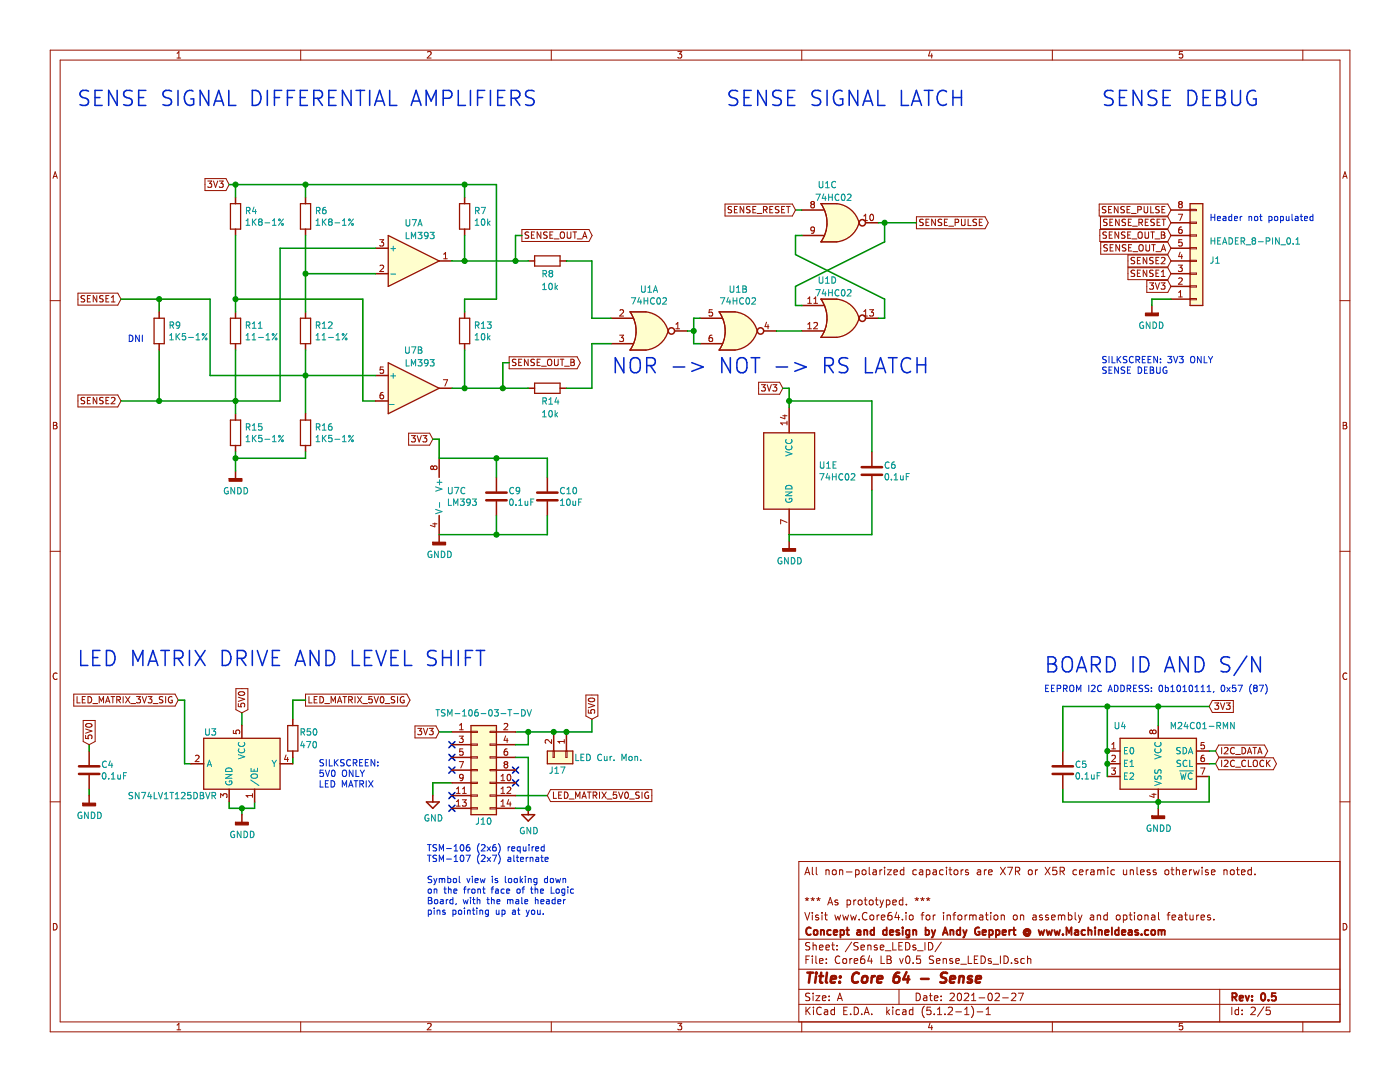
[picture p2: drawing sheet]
<svg xmlns="http://www.w3.org/2000/svg" width="279mm" height="216mm" viewBox="0 0 279 216" stroke-linecap="round" stroke-linejoin="round" font-family="sans-serif">
<g fill="none" stroke="#0327cd" stroke-width=".3">
<path d="M17.7 18.2l-1.2-.2a.73 .73 0 0 0-.6 .7 .73 .73 0 0 0 .6 .8 1.07 1.07 0 0 1 1.2 .7 .73 .73 0 0 1-.6 .8l-1.1-.1M19 19.5h1M20.4 18h-1.4v3h1.4M23.4 18v3l-1.7-3v3M26.4 18.2l-1.2-.2a.73 .73 0 0 0-.5 .7 .73 .73 0 0 0 .5 .8 1.07 1.07 0 0 1 1.2 .7 .73 .73 0 0 1-.6 .8l-1.1-.1M27.7 19.5h1M29.1 18h-1.4v3h1.4M34.2 18.2l-1.1-.2a.73 .73 0 0 0-.6 .7 .73 .73 0 0 0 .6 .8 1.07 1.07 0 0 1 1.1 .7 .73 .73 0 0 1-.5 .8l-1.2-.1M35.5 18v3M38.5 18.2a1.24 1.24 0 0 0-1.4 .2 1.24 1.24 0 0 0-.3 1.3 1.14 1.14 0 0 0 .6 1.2 1.14 1.14 0 0 0 1.2-.1v-1.1h-.5M41.6 18v3l-1.7-3v3M45.7 18v3h1.4"/>
<path d="M50.4 18a1.57 1.57 0 0 1 1.7 1 1.57 1.57 0 0 1-.6 1.9l-1.1 .1zM53.4 18v3M54.8 19.5h1M56.2 18h-1.4v3M57.4 19.5h1M58.8 18h-1.4v3M59.9 19.5h1M61.4 18h-1.5v3h1.5M62.6 19.6h1.2a.81 .81 0 0 0 .6-.8 .81 .81 0 0 0-.6-.8h-1.2v3M63.4 19.6l1 1.4M65.6 19.5h1M67.1 18h-1.5v3h1.5"/>
<path d="M70.1 18v3l-1.8-3v3M71.1 18h1.7M71.9 18v3M73.8 18v3M77.8 18v3h1.4M88.5 19.6h1.1a.81 .81 0 0 0 .6-.8 .81 .81 0 0 0-.6-.8h-1.1v3M91.5 18v3h1.4M93.9 18v3M95.3 19.5h1M96.7 18h-1.4v3M97.9 18v3M99.3 19.5h1"/>
<path d="M100.8 18h-1.5v3h1.5M102 19.6h1.2a.81 .81 0 0 0 .6-.8 .81 .81 0 0 0-.6-.8h-1.2v3M102.7 19.6l1 1.4M106.6 18.2l-1.2-.2a.73 .73 0 0 0-.5 .7 .73 .73 0 0 0 .5 .8 1.07 1.07 0 0 1 1.2 .7 .79 .79 0 0 1-.6 .8l-1.1-.1M147.2 18.2l-1.1-.2a.73 .73 0 0 0-.6 .7 .73 .73 0 0 0 .6 .8 1.07 1.07 0 0 1 1.1 .7 .73 .73 0 0 1-.6 .8l-1.1-.1M148.5 19.5h1M149.9 18h-1.4v3h1.4M152.9 18v3l-1.7-3v3M155.9 18.2l-1.1-.2a.73 .73 0 0 0-.6 .7 .73 .73 0 0 0 .6 .8 1.07 1.07 0 0 1 1.1 .7 .73 .73 0 0 1-.5 .8l-1.2-.1M157.2 19.5h1M158.6 18h-1.4v3h1.4M163.8 18.2l-1.2-.2a.73 .73 0 0 0-.6 .7 .73 .73 0 0 0 .6 .8 1.07 1.07 0 0 1 1.2 .7 .73 .73 0 0 1-.6 .8l-1.1-.1"/>
<path d="M165.1 18v3M168.1 18.2a1.24 1.24 0 0 0-1.4 .2 1.24 1.24 0 0 0-.4 1.3 1.14 1.14 0 0 0 .6 1.2 1.14 1.14 0 0 0 1.3-.1v-1.1h-.6M171.2 18v3l-1.7-3v3M175.2 18v3h1.4M179.9 18v3h1.4M184.5 18h1.7M185.3 18v3M188.9 18.3a1.12 1.12 0 0 0-1.3-.1 1.12 1.12 0 0 0-.6 1.1 1.27 1.27 0 0 0 .4 1.4 1.27 1.27 0 0 0 1.4 .2l.1-.1M190.2 19.5h1.7M190.2 18v3M191.9 18v3M222.1 18.2l-1.1-.2a.73 .73 0 0 0-.6 .7 .73 .73 0 0 0 .6 .8 1.07 1.07 0 0 1 1.1 .7 .73 .73 0 0 1-.5 .8l-1.2-.1"/>
<path d="M223.4 19.5h1M224.9 18h-1.5v3h1.5M227.9 18v3l-1.7-3v3M230.8 18.2l-1.1-.2a.73 .73 0 0 0-.6 .7 .73 .73 0 0 0 .6 .8 1.07 1.07 0 0 1 1.1 .7 .73 .73 0 0 1-.5 .8l-1.2-.1M232.1 19.5h1M233.6 18h-1.5v3h1.5M237.1 18a1.57 1.57 0 0 1 1.7 1 1.57 1.57 0 0 1-.5 1.9l-1.2 .1zM240.1 19.5h1M241.6 18h-1.5v3h1.5M242.8 18h1.1a.73 .73 0 0 1 .5 .7 .73 .73 0 0 1-.5 .8 .8 .8 0 0 1 .7 .7 .8 .8 0 0 1-.6 .8h-1.2zM242.8 19.5h1.1M245.8 18v2.4l.3 .5a.96 .96 0 0 0 1.3-.1l.2-.4v-2.4"/>
<path d="M250.6 18.2a1.24 1.24 0 0 0-1.4 .2 1.24 1.24 0 0 0-.4 1.3 1.14 1.14 0 0 0 .6 1.2 1.14 1.14 0 0 0 1.3-.1v-1.1h-.6M42.7 21l1-3 .9 3M42.9 20.2h1.5M74.8 21l1-3 1 3M75 20.2h1.5M82.1 21l.9-3 1 3M82.3 20.2h1.5M85.1 21v-3l.9 2.2 1-2.2v3M172.2 21l1-3 1 3M172.5 20.2h1.4M181.9 21l1-3 1 3M182.2 20.2h1.4"/>
<path d="M124.5 71.4v3l-1.7-3v3M126.2 71.5a.99 .99 0 0 1 1.1 0 .99 .99 0 0 1 .5 .9v1a.99 .99 0 0 1-1 1 .99 .99 0 0 1-1-1v-1l.1-.6zM129.1 72.9h1.1a.82 .82 0 0 0 .6-.7 .82 .82 0 0 0-.6-.8h-1.1v3M129.8 72.9l1 1.5M134.4 73.2h2.2M138.1 72.4l2.2 .8-2.2 .9M145.8 71.4v3l-1.7-3v3M147.2 71.8a1.02 1.02 0 0 1 1.1-.4 1.02 1.02 0 0 1 .8 1v1a1 1 0 0 1-1 1 1 1 0 0 1-1-1zM149.9 71.4h1.7M150.8 71.4v3M154.9 73.2h2.3M158.6 72.4l2.3 .8-2.3 .9"/>
<path d="M164.6 72.9h1.1a.82 .82 0 0 0 .6-.7 .82 .82 0 0 0-.6-.8h-1.1v3M165.3 72.9l1 1.5M169.2 71.5l-1.2-.1a.72 .72 0 0 0-.6 .7 .72 .72 0 0 0 .6 .7 1.07 1.07 0 0 1 1.2 .7 .77 .77 0 0 1-.6 .9l-1.1-.2M172.7 71.4v3h1.5M174.7 74.4l1-3 1 3M175 73.5h1.4M177.3 71.4h1.7M178.2 71.4v3M181.7 71.7a1.12 1.12 0 0 0-1.2-.2 1.12 1.12 0 0 0-.6 1.1 1.27 1.27 0 0 0 .3 1.4 1.27 1.27 0 0 0 1.4 .2l.1-.1M183 71.4v3M183 72.8h1.7M184.7 71.4v3"/>
<path d="M16.1 129.8v3h1.4M18.5 131.2h1M20 129.8h-1.5v3h1.5M21.2 129.8a1.38 1.38 0 0 1 1.8 1.7 1.3 1.3 0 0 1-1.8 1.3zM26.5 132.8v-3l1 2.1 1-2.1v3M29.5 132.8l1-3 1 3M29.8 131.9h1.4M32.1 129.8h1.7M33 129.8v3M34.8 131.4h1.2a.82 .82 0 0 0 .5-.8 .82 .82 0 0 0-.5-.8h-1.2v3M35.5 131.4l1 1.4M37.8 129.8v3"/>
<path d="M39 129.8l1.9 3M40.9 129.8l-1.9 3M44.4 129.8a1.57 1.57 0 0 1 1.7 1 1.57 1.57 0 0 1-.6 1.8l-1.1 .2zM47.4 131.4h1.1a.81 .81 0 0 0 .6-.8 .81 .81 0 0 0-.6-.8h-1.1v3M48.1 131.4l1 1.4M50.4 129.8v3M51.3 129.8l1.1 3 1-3M54.4 131.2h1M55.8 129.8h-1.4v3h1.4M58.9 132.8l1-3 1 3M59.2 131.9h1.4M63.6 129.8v3l-1.7-3v3"/>
<path d="M65.1 129.8a1.38 1.38 0 0 1 1.7 1.7 1.3 1.3 0 0 1-1.7 1.3zM70.3 129.8v3h1.5M72.8 131.2h1M74.2 129.8h-1.4v3h1.4M75 129.8l1.1 3 1-3M78 131.2h1.1M79.5 129.8h-1.5v3h1.5M80.8 129.8v3h1.4M87 129.9l-1.1-.1a.73 .73 0 0 0-.6 .7 .73 .73 0 0 0 .6 .7 1.07 1.07 0 0 1 1.1 .7 .73 .73 0 0 1-.5 .9l-1.2-.2M88.3 131.2h1.7M88.3 129.8v3M90 129.8v3"/>
<path d="M91.5 129.8v3M92.9 131.2h1M94.3 129.8h-1.4v3M95 129.8h1.7M95.9 129.8v3M209.2 131.1h.9a.73 .73 0 0 1 .6 .7 .73 .73 0 0 1-.6 .7 .8 .8 0 0 1 .8 .7 .8 .8 0 0 1-.6 .9h-1.1zM209.2 132.5h.9M212.2 131.5l.5-.4a1.02 1.02 0 0 1 1.3 1v1a1 1 0 0 1-1 1 1 1 0 0 1-1-1zM214.8 134.1l1.1-3 1 3M215.2 133.2h1.4M217.8 132.6h1.2a.81 .81 0 0 0 .6-.7 .81 .81 0 0 0-.6-.8h-1.2v3M218.6 132.6l1 1.5"/>
<path d="M220.8 131.1a1.57 1.57 0 0 1 1.7 .9 1.57 1.57 0 0 1-.5 1.9l-1.2 .2zM226.1 131.1v3M227.5 131.1a1.57 1.57 0 0 1 1.8 .9 1.57 1.57 0 0 1-.6 1.9l-1.2 .2zM232.4 134.1l1-3 1 3M232.7 133.2h1.4M237.1 131.1v3l-1.7-3v3M238.5 131.1a1.57 1.57 0 0 1 1.8 .9 1.57 1.57 0 0 1-.6 1.9l-1.2 .2zM245.4 131.2l-1.1-.1a.72 .72 0 0 0-.6 .7 .72 .72 0 0 0 .6 .7 1.07 1.07 0 0 1 1.1 .7 .77 .77 0 0 1-.6 .9l-1.1-.2M248.8 130.9l-2.5 3.9M251.5 131.1v3l-1.7-3v3"/>
</g>
<g fill="#fffecd" stroke="#fffecd" stroke-width=".25">
<path d="M77.5 47l10.1 5.1-10.1 5z"/>
<path d="M77.5 72.4l10.1 5.1-10.1 5z"/>
<path d="M128.9 62.2a5.2 5.2 0 0 1 4.5 3.8l-5 1.4z" fill-rule="evenodd"/>
<path d="M128.4 64.7l5 1.4a5.2 5.2 0 0 1-4.5 3.8z" fill-rule="evenodd"/>
<path d="M146.7 62.2a5.2 5.2 0 0 1 4.4 3.8l-5 1.4z" fill-rule="evenodd"/>
<path d="M146.1 64.7l5 1.4a5.2 5.2 0 0 1-4.4 3.8z" fill-rule="evenodd"/>
<path d="M167 40.6a5.2 5.2 0 0 1 4.5 3.8l-5 1.4z" fill-rule="evenodd"/>
<path d="M166.5 43.1l5 1.4a5.2 5.2 0 0 1-4.5 3.8z" fill-rule="evenodd"/>
<path d="M167 59.7a5.2 5.2 0 0 1 4.5 3.8l-5 1.3z" fill-rule="evenodd"/>
<path d="M166.5 62.2l5 1.3a5.2 5.2 0 0 1-4.5 3.8z" fill-rule="evenodd"/>
<path d="M152.4 86.4h10.2v15.2h-10.2z" fill-rule="evenodd"/>
<path d="M237.5 40.6h2.5v20.4h-2.5z" fill-rule="evenodd"/>
<path d="M94 144.8h5.1v17.8h-5.1z" fill-rule="evenodd"/>
<path d="M40.7 147.3h15.2v10.2h-15.2z" fill-rule="evenodd"/>
<path d="M223.5 147.3h15.3v10.2h-15.3z" fill-rule="evenodd"/>
<path d="M109.2 149.9h5.1v2.5h-5.1z" fill-rule="evenodd"/>
</g>
<g fill="none" stroke="#981200" stroke-width=".25">
<path d="M46 40.6h2v5.1h-2zM60 40.6h2v5.1h-2zM77.5 47l10.1 5.1-10.1 5zM91.7 40.6h2v5.1h-2zM106.7 51.1h5.1v2h-5.1zM163.8 40.6h3.2a5.2 5.2 0 0 1 4.4 3.9 5.2 5.2 0 0 1-4.4 3.8h-3.2a6.6 6.6 0 0 0 0-7.7zM167 59.7h-3.2a6.6 6.6 0 0 1 0 7.6h3.2a5.2 5.2 0 0 0 4.4-3.8 5.2 5.2 0 0 0-4.4-3.8M237.5 40.6h2.5v20.4h-2.5zM30.7 63.5h2.1v5.1h-2.1zM46 63.5h2v5.1h-2zM60 63.5h2v5.1h-2zM77.5 72.4l10.1 5.1-10.1 5z"/>
<path d="M91.7 63.5h2v5.1h-2zM106.7 76.5h5.1v2h-5.1zM125.7 62.2h3.2a5.2 5.2 0 0 1 4.4 3.8 5.2 5.2 0 0 1-4.4 3.8h-3.2a6.6 6.6 0 0 0 0-7.6zM146.7 62.2h-3.2a6.6 6.6 0 0 1 0 7.6h3.2M146.7 62.2a5.2 5.2 0 0 1 4.4 3.8 5.2 5.2 0 0 1-4.4 3.8M46 83.8h2v5.1h-2zM60 83.8h2v5.1h-2zM152.4 86.4h10.2v15.2h-10.2zM40.7 147.3h15.2v10.2h-15.2zM57.4 144.8h2.1v5.1h-2.1zM94 144.8h5.1v17.8h-5.1zM109.2 149.9h5.1v2.5h-5.1z"/>
<path d="M223.5 147.3h15.3v10.2h-15.3z"/>
</g>
<g fill="none" stroke="#981200" stroke-width=".3">
<path d="M47 39.4v1.2M61 39.4v1.2M92.7 39.4v1.2M47 45.7v1.3M61 45.7v1.3M74.9 54.6h2.6M74.9 49.5h2.6M87.6 52.1h2.6M92.7 45.7v1.3M105.4 52.1h1.3M111.8 52.1h1.2M160 41.9h4.4"/>
<path d="M160 47h4.4M172.7 44.4h2.6M233.7 52.1h3.8M233.7 54.6h3.8M233.7 49.5h3.8M233.7 44.4h3.8M233.7 41.9h3.8M233.7 47h3.8M233.7 59.7h3.8M233.7 57.1h3.8M31.8 62.2v1.3M31.8 68.6v1.2"/>
<path d="M47 62.2v1.3M47 68.6v1.2M61 62.2v1.3M61 68.6v1.2M74.9 74.9h2.6M87.6 77.5h2.6M92.7 62.2v1.3M92.7 68.6v1.2M105.4 77.5h1.3M111.8 77.5h1.2M121.9 63.5h4.4M121.9 68.6h4.4"/>
<path d="M134.6 66h2.6M139.7 63.5h4.3M139.7 68.6h4.3M152.4 66h2.6M160 66h4.4M160 61h4.4M172.7 63.5h2.6M229.9 61v1.5M47 82.5v1.3M47 88.9v1.3M47 94v1.5M61 82.5v1.3"/>
<path d="M61 88.9v1.3M74.9 80h2.6M87.6 91.4v3.8M99.1 95.2v2.8M109.2 95.2v2.8M157.5 81.3v5.1M174 90.2v2.8M174 95v2.8M87.6 102.9v5.3M99.1 100.1v2.8M109.2 100.1v2.8M157.5 101.6v5.1"/>
<path d="M157.5 107.9v1.6M17.8 149.9v2.8M17.8 154.7v2.8M17.8 158.7v1.6M38.1 152.4h2.6M45.7 157.5v2.5M48.3 144.8v2.5M50.8 157.5v2.5M55.9 152.4h2.5M58.4 143.5v1.3M58.4 149.9v1.2M86.4 158.7v1.3"/>
<path d="M90.2 146h3.8M90.2 156.2h3.8M90.2 158.7h3.8M90.2 148.6h3.8M90.2 151.1h3.8M90.2 153.7h3.8M99.1 146h3.8M99.1 156.2h3.8M99.1 158.7h3.8M99.1 148.6h3.8M99.1 151.1h3.8M99.1 153.7h3.8"/>
<path d="M110.5 146v3.9M113 146v3.9M212.1 149.9v2.8M212.1 154.7v2.8M221 152.4h2.5M221 149.9h2.5M221 154.9h2.5M231.2 144.8v2.5M231.2 157.5v2.5M238.8 152.4h2.5M238.8 149.9h2.5M238.8 154.9h2.5"/>
<path d="M48.3 162.6v1.5M85.1 160h2.5l-1.2 1.3zM90.2 161.3h3.8M99.1 161.3h3.8M104.2 162.6h2.5l-1.3 1.2zM105.4 161.3v1.3M231.2 161.3v1.5"/>
<circle cx="172.1" cy="44.5" r=".64"/>
<circle cx="134" cy="66" r=".64"/>
<circle cx="151.8" cy="66" r=".64"/>
<circle cx="172.1" cy="63.5" r=".64"/>
</g>
<g fill="none" stroke="#981200" stroke-width=".2">
<path d="M10 10h259.4v195.9h-259.4zM12 12h255.4v191.9h-255.4zM35.3 11.6h.8M35.3 10.6l.4-.3v1.3M60 10v2M85.3 10.4l.5-.1 .2 .3-.7 1h.7M110 10v2M135.3 10.3h.8l-.5 .5 .4 .1v.6l-.2 .1-.5-.1M160 10v2M185.6 10.2l-.3 1h.8M185.9 10.7v.9M210 10v2"/>
<path d="M236 10.3h-.6l-.1 .6 .2-.1h.5v.7l-.2 .1-.5-.1M260 10v2M10.6 35.6l.4-1.3 .4 1.3M10.7 35.2h.6M40.9 35.6h4.2l.6 1.2-.6 1.2h-4.2zM41.5 36.1h.8l-.5 .5 .4 .1 .1 .5-.3 .2-.5-.1M42.6 36.1l.4 1.3 .4-1.3M43.8 36.1h.7l-.4 .5 .4 .1v.6l-.2 .1-.5-.1M268 35.6l.4-1.3 .4 1.3M268.1 35.2h.6M10 60h2M15.6 58.5h7.9l.6 1.2-.6 1.2h-7.9z"/>
<path d="M16.9 59.1l-.5-.1-.2 .2 .1 .3 .6 .3v.3l-.2 .1h-.5M17.4 59.6h.5M18 59h-.6v1.2h.6M19.3 59v1.2l-.7-1.2v1.2M20.6 59.1l-.5-.1-.2 .1 .1 .4 .5 .3 .1 .2-.2 .2h-.5M21.1 59.6h.5M21.7 59h-.6v1.2h.6M22.2 59.3l.4-.3v1.2M75.8 47.8h.8l-.5 .5 .4 .1 .1 .5-.3 .2-.5-.1M75.8 53l.5-.1 .3 .4-.8 .9h.8M88.5 51.6h.8M88.5 50.7l.4-.3v1.2"/>
<path d="M104.2 45.8h13.3l.7 1.2-.7 1.2h-13.3zM105.5 46.4l-.5-.1-.2 .1v.4l.6 .2 .1 .3-.2 .2h-.5M106.1 46.9h.4M106.7 46.3h-.6v1.2h.6M107.9 46.3v1.2l-.7-1.2v1.2M109.2 46.4l-.5-.1-.2 .1v.2l.1 .2 .5 .2 .1 .3-.2 .2h-.5M109.7 46.9h.5M110.4 46.3h-.7v1.2h.7M110.6 47.7h1M112 46.4l.1-.1a.47 .47 0 0 1 .6 .4v.4l-.2 .4h-.4l-.2-.1a.93 .93 0 0 1 .1-1zM113.2 46.3v1l.3 .2h.3l.1-.2v-1M114.3 46.3h.8"/>
<path d="M114.7 46.3v1.2M115.2 47.7h1M116.3 47.5l.4-1.2 .4 1.2M116.4 47.2h.6M144.7 40.7h13.4l.7 1.2-.7 1.2h-13.4zM146 41.3l-.5-.1-.1 .1v.5l.6 .2v.2l-.2 .3-.5-.1M146.6 41.8h.4M147.2 41.2h-.6v1.3h.6M148.4 41.2v1.3l-.7-1.3v1.3M149.7 41.3l-.5-.1-.2 .1v.4l.6 .2 .1 .3-.2 .3-.5-.1M150.3 41.8h.4M150.9 41.2h-.6v1.3h.6"/>
<path d="M151.1 42.6h1M152.4 41.9l.6-.1 .1-.2-.1-.3-.6-.1v1.3M152.7 41.9l.4 .6M153.6 41.8h.5M154.2 41.2h-.6v1.3h.6M155.5 41.3l-.5-.1-.2 .1v.4l.5 .2 .2 .3-.3 .3-.5-.1M156 41.8h.4M156.6 41.2h-.6v1.3h.6M157 41.2h.7M157.3 41.2v1.3M161.2 59.6l.4-.3v1.2M162.1 40.8l-.3-.3 .3-.3h.2l.2 .3-.2 .3"/>
<path d="M162.1 40.8l-.3 .2v.2l.3 .3 .3-.1 .1-.2v-.2l-.2-.2M162.1 40.8h.2M162.4 59.6l.4-.3v1.2M162.5 45.8l-.2 .3-.4-.1-.1-.2 .1-.4 .4-.1 .2 .2-.1 .9-.5 .2M163.8 40.6h.1M163.8 48.3h.1M163.8 59.7h.1M163.8 40.6h3.2M163.8 40.6a6.6 6.6 0 0 1 0 7.7M163.8 48.3h3.2M163.8 59.7h3.2M163.8 59.7a6.6 6.6 0 0 1 0 7.6"/>
<path d="M172.4 44h.7M172.4 43.1l.4-.4v1.3M173.7 42.9l.2-.2a.67 .67 0 0 1 .5 .7 .67 .67 0 0 1-.5 .6l-.3-.5zM182.9 43.3h13.7l.6 1.1-.6 1.2h-13.7zM184.3 43.8l-.5-.1-.2 .2v.3l.5 .3 .2 .3-.3 .2h-.5M184.8 44.3h.4M185.4 43.7h-.6v1.3h.6M186.7 43.7v1.3l-.8-1.3v1.3M187.9 43.8l-.4-.1-.2 .2-.1 .2 .1 .2 .5 .2 .1 .3-.2 .2h-.5M188.5 44.3h.4M189.1 43.7h-.6v1.3h.6M189.3 45.1h1"/>
<path d="M190.6 44.4l.7-.1v-.4l-.7-.2v1.3M191.9 43.7v1.1l.2 .2h.3l.2-.2v-1.1M193.2 43.7v1.3h.6M194.9 43.8l-.5-.1-.2 .2v.3l.6 .3 .1 .3-.2 .2h-.5M195.4 44.3h.5M196.1 43.7h-.7v1.3h.7M219.4 40.7h13.7l.6 1.2-.6 1.2h-13.7zM219.5 45.8h13.6l.6 1.2-.6 1.2h-13.6zM219.6 43.3h13.5l.6 1.1-.6 1.2h-13.5zM219.7 48.3h13.4l.6 1.2-.6 1.2h-13.4zM220.7 41.3l-.5-.1-.1 .1-.1 .3 .1 .2 .5 .1 .1 .3-.2 .3-.5-.1M220.8 46.4l-.5-.1-.1 .1v.4l.5 .2 .1 .3-.2 .2h-.5"/>
<path d="M220.9 43.8l-.4-.1-.2 .2v.4l.6 .2v.3l-.2 .2h-.5M221 48.9l-.5-.1-.2 .1v.4l.6 .3 .1 .3-.2 .2-.5-.1M221.2 41.8h.5M221.4 46.9h.4M221.5 44.3h.4M221.6 49.4h.4M221.9 41.2h-.7v1.3h.7M222 46.3h-.6v1.2h.6M222.1 43.7h-.6v1.3h.6M222.2 48.8h-.6v1.3h.6M223.1 41.2v1.3l-.7-1.3v1.3M223.3 46.3v1.2l-.8-1.2v1.2"/>
<path d="M223.4 43.7v1.3l-.8-1.3v1.3M223.4 48.8v1.3l-.7-1.3v1.3M224.4 41.3l-.5-.1-.2 .3 .1 .3 .5 .2v.3l-.2 .2-.4-.1M224.5 46.4l-.5-.1-.1 .1-.1 .2 .1 .2 .5 .2 .1 .3-.2 .2h-.5M224.6 43.8l-.5-.1-.1 .2v.3l.5 .3 .1 .3-.2 .2h-.5M224.7 48.9l-.5-.1-.2 .1v.3l.1 .2 .5 .2 .1 .3-.3 .2-.4-.1M224.9 41.8h.5M225.1 46.9h.4M225.1 53.4h8l.6 1.2-.6 1.2h-8zM225.1 50.9h8l.6 1.2-.6 1.2h-8zM225.2 44.3h.4M225.2 49.4h.5"/>
<path d="M225.5 41.2h-.6v1.3h.6M225.7 46.3h-.6v1.2h.6M225.8 43.7h-.6v1.3h.6M225.8 42.6h1M225.8 48.8h-.6v1.3h.6M225.9 47.7h1M226 45.1h1M226.1 50.2h1M226.5 54l-.5-.1-.3 .3 .1 .3 .6 .2v.3l-.2 .2-.5-.1M226.5 51.4h-.5l-.3 .2 .1 .3 .6 .2v.4l-.2 .1h-.5M227 54.5h.4M227 52h.4"/>
<path d="M227.1 41.9l.6-.1v-.5l-.6-.1v1.3M227.2 46.5l.2-.2a.44 .44 0 0 1 .6 .4l-.1 .7-.5 .1-.2-.1zM227.3 44.4l.6-.1 .1-.1v-.3l-.7-.2v1.3M227.4 49l.2-.2a.47 .47 0 0 1 .6 .5l-.1 .6-.5 .2-.3-.4zM227.6 44.4l.4 .6M227.6 53.9h-.6v1.3h.6M227.6 51.4h-.6v1.2h.6M228.3 41.2v1l.3 .3 .3-.1 .1-.2v-1M228.5 46.3v1l.2 .2h.4l.1-.2v-1M228.6 44.3h.4M228.7 48.8v1.1l.2 .2 .4-.1 .1-.1v-1.1M228.9 56h4.2l.6 1.1-.6 1.2h-4.2z"/>
<path d="M228.9 51.4v1.2l-.7-1.2v1.2M228.9 53.9v1.3l-.7-1.3v1.3M229.2 43.7h-.6v1.3h.6M229.4 56.4h.8l-.4 .5 .3 .1 .1 .5-.2 .2-.6-.1M229.7 41.2v1.3h.6M229.7 46.3h.7M229.8 48.8h.8M230 46.3v1.2M230.1 54l-.4-.1-.2 .1v.5l.6 .2v.2l-.2 .3-.5-.1M230.1 51.4h-.4l-.2 .1v.4l.6 .2v.3l-.2 .2h-.5M230.2 48.8v1.3M230.4 43.8l-.5-.1-.2 .2v.3l.6 .3 .1 .3-.3 .2h-.4"/>
<path d="M230.5 47.7h1M230.6 56.4l.4 1.3 .4-1.3M230.7 54.5h.4M230.7 52h.4M230.7 50.2h1M230.9 44.3h.5M231.3 53.9h-.6v1.3h.6M231.3 51.4h-.6v1.2h.6M231.4 41.3l-.5-.1-.2 .1-.1 .3 .1 .2 .5 .1 .2 .3-.3 .3-.5-.1M231.5 43.7h-.6v1.3h.6M231.7 56.4h.8l-.4 .5 .3 .1v.6l-.2 .1-.5-.1M231.8 46.3h.4l.2 .2-.2 .4 .3 .2-.1 .4h-.6z"/>
<path d="M231.8 51.5l.4-.1 .3 .3-.8 .9h.8M231.8 55.2h.7M231.8 54.3l.3-.4v1.3M231.8 46.9h.4M231.8 50.1l.4-1.3 .4 1.3M231.9 43.7h.7M231.9 41.8h.4M231.9 49.7h.6M232.2 43.7v1.3M232.5 41.2h-.6v1.3h.6M235.2 52.9h.8l-.5 .5 .4 .1 .1 .4-.3 .3-.5-.1M235.2 42.7h.8l-.5 1.3"/>
<path d="M235.2 59.3h.8M235.2 58.3l.4-.3v1.3M235.2 55.6l.5-.2 .3 .4-.8 .9h.8M235.5 40.8l-.3-.3 .3-.3h.2l.3 .3-.3 .3M235.5 40.8h.2M235.5 40.8l-.3 .2v.2l.3 .3 .3-.1 .2-.2v-.2l-.3-.2M235.5 50.3l-.3 .9h.8M235.8 45.3h-.2a.79 .79 0 0 0-.1 1.3l.3-.1 .2-.5-.3-.2h-.2l-.3 .2M235.8 50.8v.8M235.9 47.8h-.6l-.1 .6 .5-.1 .3 .3v.3l-.3 .2-.5-.1M237.5 59.6h1.3v.2h-1.3zM237.5 41.8h1.3v.2h-1.3z"/>
<path d="M237.5 44.3h1.3v.3h-1.3zM237.5 46.9h1.3v.2h-1.3zM237.5 49.4h1.3v.3h-1.3zM237.5 51.9h1.3v.3h-1.3zM237.5 54.5h1.3v.2h-1.3zM237.5 57h1.3v.3h-1.3zM267.4 60h2M15.6 78.8h7.9l.6 1.2-.6 1.2h-7.9zM16.9 79.4l-.5-.1-.2 .3 .1 .3 .6 .2v.3l-.2 .2-.5-.1M17.4 79.9h.5M18 79.3h-.6v1.3h.6M19.3 79.3v1.3l-.7-1.3v1.3"/>
<path d="M20.6 79.4l-.5-.1-.2 .1 .1 .5 .5 .2 .1 .2-.2 .3-.5-.1M21.1 79.9h.5M21.7 79.3h-.6v1.3h.6M22.2 60.2h.8M22.2 79.4l.5-.1 .3 .4-.8 .9h.8M76.4 78.3h-.2a.79 .79 0 0 0-.1 1.3l.3-.1 .2-.5-.3-.2h-.2l-.3 .2M76.5 73.2h-.6l-.1 .6 .5-.1 .3 .3v.3l-.3 .2-.5-.1M88.5 75.8h.8l-.5 1.2M101.6 71.2h13.6l.6 1.2-.6 1.2h-13.6zM103 71.8l-.5-.1-.2 .1v.4l.6 .2 .1 .3-.3 .2h-.5M103.5 72.3h.5M104.1 71.7h-.6v1.2h.6"/>
<path d="M105.4 71.7v1.2l-.7-1.2v1.2M106.7 71.8l-.5-.1-.2 .1-.1 .2 .2 .2 .4 .2 .2 .3-.3 .2h-.5M107.2 72.3h.4M107.8 71.7h-.6v1.2h.6M108.1 73.1h.9M109.3 71.9l.3-.2a.47 .47 0 0 1 .5 .4l-.1 .7-.4 .1-.3-.4zM110.7 71.7v1l.2 .2h.4l.1-.2v-1M111.8 71.7h.7M112.2 71.7v1.2M112.7 73.1h.9M113.9 71.7h.4l.3 .2-.3 .4 .3 .2-.2 .4h-.5zM113.9 72.3h.4"/>
<path d="M123.7 66.9h.7l-.4 .5 .4 .1v.4l-.2 .2-.5-.1M123.7 61.9l.5-.1 .2 .4-.7 .9h.7M125.7 62.2h.1M125.7 69.8h.1M125.7 62.2h3.2M125.7 62.2a6.6 6.6 0 0 1 0 7.6M125.7 69.8h3.2M134.9 65.6h.7M134.9 64.7l.4-.4v1.3M142.1 66.9h-.2a.79 .79 0 0 0-.2 1.2h.4l.1-.5-.2-.2h-.3l-.2 .2M142.2 61.8h-.6l-.1 .6 .5-.1 .2 .2v.3l-.2 .3-.5-.2M143.5 62.2h.1"/>
<path d="M143.5 69.8h.1M143.5 62.2h3.2M143.5 69.8h3.2M143.5 62.2a6.6 6.6 0 0 1 0 7.6M151.4 76.3h4.2l.6 1.2-.6 1.2h-4.2zM152 76.8h.7l-.4 .4 .4 .2v.4l-.2 .2-.5-.1M153 64.3l-.3 .9h.8M153.1 76.8l.4 1.2 .4-1.2M153.3 64.8v.8M154.2 76.8h.8l-.4 .4 .4 .2v.5l-.2 .1-.6-.1M161.2 65.6h.7M161.2 60.5h.7"/>
<path d="M161.2 64.7l.4-.4v1.3M162.4 64.5l.5-.2 .3 .4-.8 .9h.8M162.4 60.5h.8M163.8 67.3h.1M163.8 67.3h3.2M172.4 63.1h.7M172.4 62.2l.4-.4v1.3M173.5 61.8h.8l-.4 .5 .4 .1v.4l-.2 .3-.6-.2M10.7 84.3h.4l.2 .2-.2 .4 .3 .2-.2 .5h-.5zM10.7 84.9h.4M81.5 86.4h4.2l.7 1.2-.7 1.2h-4.2zM82.1 86.9h.8l-.4 .5 .3 .1 .1 .5-.3 .2-.5-.1"/>
<path d="M83.2 86.9l.5 1.3 .4-1.3M84.4 86.9h.8l-.5 .5 .4 .1v.6l-.2 .1-.5-.1M86.5 93.2l-.3-.2-.3 .2v.2l.3 .3 .3-.3M86.5 93.2l.2-.2h.3l.2 .2v.4l-.2 .1h-.3l-.2-.3M86.5 93.2v.2M156.2 83h.9M156.6 82.8v.8l-.9-.3M157.1 84v.8M157.1 84.4h-1.3l.3 .4M268.1 84.3h.4l.2 .2-.2 .4 .3 .2-.2 .5h-.5zM268.1 84.9h.4M10 110h2"/>
<path d="M86.4 104.5h.8M86.8 104.3v.8l-.9-.3M157.1 104.2l-1.3-.5v.8M267.4 110h2M11.4 134.4a.62 .62 0 0 0-.9 .4 .62 .62 0 0 0 .7 .8l.2-.1M14.7 138.5h20.2l.7 1.2-.7 1.2h-20.2zM15.4 139v1.3h.6M16.4 139.6h.5M17 139h-.6v1.3h.6M17.6 139a.64 .64 0 0 1 .7 .6 .64 .64 0 0 1-.7 .7zM21.2 139.9h.6M22.2 139h.7"/>
<path d="M22.5 139v1.3M23.3 139.6h.6l.1-.2v-.3l-.7-.1v1.3M23.6 139.6l.4 .7M24.6 139v1.3M25.1 139l.8 1.3M25.9 139l-.8 1.3M27.2 139h.8l-.4 .5 .4 .1v.5l-.2 .2-.6-.2M28.4 139l.4 1.3 .4-1.3M29.6 139h.7l-.4 .5 .4 .1-.1 .6-.5 .1-.1-.2M32.5 139.1l-.5-.1-.2 .1 .1 .4 .5 .3 .1 .2-.2 .3-.5-.1M33.1 139v1.3M34.3 139.1a.59 .59 0 0 0-.7 .5 .59 .59 0 0 0 .7 .6l.1-.5h-.3"/>
<path d="M47.1 137.4h2.4v4.2l-1.2 .6-1.2-.6zM47.6 139.1l1.2 .4-1.2 .5M47.7 138.2a.66 .66 0 0 1 .7-.3 .66 .66 0 0 1 .4 .6 .72 .72 0 0 1-1.2-.2zM61 138.5h20.2l.6 1.2-.6 1.2h-20.2zM61.7 139v1.3h.6M62.7 139.6h.4M63.3 139h-.6v1.3h.6M63.8 139a.64 .64 0 0 1 .8 .6 .64 .64 0 0 1-.8 .7zM67.5 139.9h.6M68.4 139h.8M68.8 139v1.3M69.6 139.6l.7-.1v-.4l-.7-.1v1.3"/>
<path d="M69.9 139.6l.4 .7M70.9 139v1.3M71.3 139l.9 1.3M72.2 139l-.9 1.3M74.3 139h-.7v.6l.2-.1 .5 .1v.5l-.2 .2-.5-.2M74.7 139l.4 1.3 .4-1.3M76 139.1l.2-.1a.67 .67 0 0 1 .4 .6 .67 .67 0 0 1-.4 .7l-.3-.5zM78.8 139.1l-.5-.1-.2 .1 .1 .4 .5 .3 .1 .2-.2 .3-.5-.1M79.3 139v1.3M80.6 139.1a.59 .59 0 0 0-.7 .5 .59 .59 0 0 0 .7 .6l.1-.5h-.3M116.9 138.7h2.4v4.2l-1.2 .6-1.2-.6zM117.5 139.5a.74 .74 0 0 1 1.2 .2 .72 .72 0 0 1-1.3-.1z"/>
<path d="M241.9 139.8h4.2v2.4h-4.2l-.6-1.2zM268.8 134.4a.62 .62 0 0 0-.9 .4 .62 .62 0 0 0 .7 .8l.2-.1M10 160h2M16.6 143.8h2.4v4.2l-1.2 .6-1.2-.6zM17.1 146.7v.6l.6 .1-.1-.5 .2-.2h.3l.3 .2-.2 .5M17.1 145.5l1.3 .4-1.3 .4M17.2 144.5a.66 .66 0 0 1 .7-.2 .66 .66 0 0 1 .5 .5 .72 .72 0 0 1-1.3-.1zM18.5 140.4h1M19.8 140.3v-1.3l.4 .9 .5-.9v1.3M21.1 140.3l.4-1.3 .4 1.3M26.1 140.4h1M30.6 140.4h.9"/>
<path d="M39 150.8l.5-.1 .2 .4-.7 .9h.7M44 159.2v-.8l.5 .4 .1-.4h.5l.2 .2-.1 .6M46.6 145.7v.6l.6 .1-.1-.5 .2-.2h.3l.2 .2-.1 .5M47.6 140.4v.6h.6l-.2-.4 .3-.3h.3l.2 .3-.1 .4M50.4 158.7h-1.3l.4 .4M50.4 158.4v.7M57.1 150.6l-.3 .9h.8M57.4 151.1v.9M64.8 140.4h1M66.1 140.3v-1.3l.4 .9 .4-.9v1.3M67.3 140.3l.5-1.3 .4 1.3M72.4 140.4h.9"/>
<path d="M76.8 140.4h1M82.8 144.9h4.2l.6 1.1-.6 1.2h-4.2zM83.4 145.3h.8l-.5 .5 .4 .1 .1 .5-.3 .2-.5-.1M84.5 145.3l.4 1.3 .5-1.3M85.7 145.3h.8l-.5 .5 .4 .1v.6l-.2 .1-.5-.1M91.1 158.3h.7M91.1 157.4l.4-.4v1.3M91.1 159.9l.4-.3v1.3M91.7 146.9h.7l-.4 .5 .4 .1v.4l-.2 .3-.5-.2M91.7 152h.8l-.5 1.2M91.7 145.6h.7M91.7 144.7l.4-.4v1.3"/>
<path d="M92.3 159.6h.8l-.5 .5 .4 .1 .1 .4-.3 .3-.5-.2M92.3 158.3h.8M92.3 157.4l.4-.4v1.3M92.4 149.4h-.6l-.1 .6 .5-.1 .2 .3v.3l-.2 .2-.5-.1M92.4 155.1l-.2 .2-.4-.1-.1-.1 .1-.5 .4-.1 .2 .3-.1 .9-.5 .1M94 145.9h1.3v.3h-1.3zM94 148.5h1.3v.2h-1.3zM94 151h1.3v.3h-1.3zM94 153.5h1.3v.3h-1.3zM94 156.1h1.3v.2h-1.3zM94 158.6h1.3v.3h-1.3zM97.8 158.6h1.3v.3h-1.3z"/>
<path d="M97.8 156.1h1.3v.2h-1.3zM97.8 153.5h1.3v.3h-1.3zM97.8 151h1.3v.3h-1.3zM97.8 148.5h1.3v.2h-1.3zM97.8 145.9h1.3v.3h-1.3zM100 155.8h.7M100 154.9l.4-.4v1.3M100 157.4l.4-.4v1.3M100 159.9l.4-.3v1.3M100 158.3h.7M100.6 144.5l.5-.2 .2 .4-.8 .9h.8M100.9 152.5l-.3-.2 .3-.3h.2l.2 .2-.2 .3"/>
<path d="M100.9 152.5l-.3 .3v.2l.3 .2h.3l.1-.2v-.2l-.2-.3M100.9 152.5h.2M100.9 146.8l-.3 .9h.8M101.2 157.2l.5-.2 .2 .4-.7 .9h.7M101.2 147.3v.9M101.2 149.4h-.2a.79 .79 0 0 0-.1 1.3l.3-.1 .1-.4-.2-.3h-.2l-.3 .3M101.4 154.6l.1-.1a.67 .67 0 0 1 .5 .6 .67 .67 0 0 1-.5 .7 .83 .83 0 0 1-.1-1.2zM101.5 159.5l-.3 .9h.8M109.9 157.6h20.2v2.3h-20.2l-.7-1.2zM110.1 147.6v.8l-.9-.8-.4 .2 .1 .5M110.4 149.9h.2v1.2h-.2zM110.5 158v1.3h.6"/>
<path d="M111.5 158.6h.4M112.1 158h-.6v1.3h.6M112.6 147.6v.7M112.6 148h-1.3l.4 .3M112.6 158a.64 .64 0 0 1 .8 .7 .64 .64 0 0 1-.8 .6zM112.9 149.9h.3v1.2h-.3zM113.6 159.4h1M114.9 159.3v-1.3l.4 1 .4-1v1.3M116.1 159.3l.5-1.3 .4 1.3M116.3 159h.6M117.2 158h.8M117.4 141.7v.6h.6l-.1-.5 .2-.2h.4l.2 .2-.1 .5"/>
<path d="M117.4 140.4l1.3 .4-1.3 .4M117.6 158v1.3M118.4 158.7l.7-.1v-.4l-.7-.2v1.3M118.7 158.7l.4 .6M119.6 158v1.3M120.1 158l.9 1.3M121 158l-.9 1.3M121.2 159.4h.9M123.1 158h-.7v.6l.2-.1 .5 .1v.6l-.2 .1-.5-.1M123.5 158l.4 1.3 .4-1.3M124.9 158.1l.1-.1a.67 .67 0 0 1 .4 .7 .67 .67 0 0 1-.4 .6 .83 .83 0 0 1-.1-1.2zM125.6 159.4h1"/>
<path d="M127.6 158.1l-.5-.1-.2 .2 .1 .4 .5 .2 .1 .3-.3 .2h-.4M128.1 158v1.3M129.4 158.1a.59 .59 0 0 0-.7 .6 .59 .59 0 0 0 .7 .6l.1-.5h-.3M221.8 153.2h.8l-.4 .5 .3 .1 .1 .5-.2 .2-.6-.1M221.9 150.8l.5-.1 .2 .4-.8 .9h.8M221.9 149.4h.7M221.9 148.5l.4-.3v1.2M229.9 158.5h.8M230 145.9l.2-.2h.3l.2 .2v.4l-.2 .1h-.3l-.2-.2M230 145.9v.3M230 145.9l-.2-.2-.3 .2v.3l.2 .2 .3-.2M230.3 158.3v.8l-.9-.3"/>
<path d="M239.6 153.2h.9l-.6 1.3M240.3 150.7h-.3a.79 .79 0 0 0-.1 1.3l.4-.1 .1-.5-.3-.2h-.2l-.2 .2M240.3 148.2h-.6v.6l.4-.2 .3 .3v.3l-.3 .2-.4-.1M242.4 140.3h.8l-.4 .4 .3 .2 .1 .4-.2 .2-.6-.1M243.2 148.7h9.2l.6 1.2-.6 1.2h-9.2l-.6-1.2zM243.2 151.2h10.9l.7 1.2-.7 1.2h-10.9l-.6-1.2zM243.6 140.3l.4 1.2 .4-1.2M243.8 149.1v1.3M243.8 151.7v1.3M244.4 149.3l.4-.2 .3 .4-.8 .9h.8M244.4 151.8l.4-.1 .3 .3-.8 1h.8M244.7 140.3h.8l-.4 .4 .4 .2v.5l-.2 .1-.6-.1"/>
<path d="M246.3 149.3a.56 .56 0 0 0-.7 .5 .56 .56 0 0 0 .7 .5M246.3 151.8a.56 .56 0 0 0-.7 .5 .56 .56 0 0 0 .7 .5M246.6 150.5h1M246.6 153.1h1M247.9 149.1a.64 .64 0 0 1 .7 .7 .64 .64 0 0 1-.7 .6zM248.6 151.8a.56 .56 0 0 0-.7 .1 .56 .56 0 0 0 0 .8l.3 .3 .4-.2M249 150.4l.4-1.3 .4 1.3M249.1 150.1h.6M249.1 151.7v1.3h.6M250.1 149.1h.7M250.2 151.9l.2-.2a.44 .44 0 0 1 .5 .4v.7l-.5 .2-.2-.2zM250.4 149.1v1.3"/>
<path d="M251 150.4l.4-1.3 .5 1.3M251.1 150.1h.6M252.2 151.8a.56 .56 0 0 0-.8 .5 .56 .56 0 0 0 .8 .5M252.8 151.7v1.3M252.9 152.2l.6 .8M253.5 151.7l-.7 .7M267.4 160h2M91.1 160.9h.7M94 161.2h1.3v.2h-1.3zM97.8 161.2h1.3v.2h-1.3zM100 160.9h.7M101.8 160v.9"/>
<path d="M160.6 174.5l.5-1.4 .5 1.4M160.7 179.3l.4 .1M160.8 174.1h.7M161.1 179.1v.3M161.1 179.4l-.3 .3M161.1 179.4l.2 .3M161.4 179.3l-.3 .1M161.8 179.3l.4 .1M162.1 173.1v1.2l.2 .2M162.2 179.1v.3M162.2 179.4l-.2 .3M162.2 179.4l.2 .3"/>
<path d="M162.5 179.3l-.3 .1M162.9 173.1v1.2l.2 .2M163 179.3l.3 .1M163.3 179.1v.3M163.3 179.4l-.2 .3M163.3 179.4l.2 .3M163.7 179.3l-.4 .1M164.8 173.6v.9M164.8 173.7l.2-.1h.4l.1 .9M166.2 173.7l.2-.1 .4 .1v.7l-.2 .1-.4-.1zM167.2 179.7a.37 .37 0 0 0-.6 .1l.1 .2 .5 .1v.2l-.2 .3-.4-.1M167.6 173.7l.2-.1h.3l.1 .9"/>
<path d="M167.6 173.6v.9M168.9 174h1.1M169.1 179.7l.4-.1 .3 .3-.1 .5-.2 .2-.4-.1M169.1 179.6v1.5M170.4 179.6v1M170.8 173.6h.4l.3 .2-.2 .7h-.5M170.8 173.6v1.5M170.8 179.6l-.4 .3M171.3 179.7l.2-.1 .5 .1v.7l-.3 .2-.4-.2zM172.1 173.7l.2-.1 .5 .1v.7l-.3 .1-.4-.1zM172.5 179.6h.5M172.7 179.1v1.3l.3 .2"/>
<path d="M173.5 173.1v1.2l.2 .2M173.5 179.7l.3-.1 .4 .1v.7l-.2 .2-.5-.2zM174.3 173.6h.5l.1 .9M174.7 179.6h.5M174.9 179.1v1.3l.3 .2M174.9 173.9l-.5 .1-.2 .2 .2 .3h.5M175.6 179.6l.4 1M175.6 173.6v.9M176 173.6l-.4 .2M176.3 179.6l-.3 1M176.5 173.1v.1M176.5 173.6v.9"/>
<path d="M176.9 179.7l.4-.1 .3 .3-.1 .5-.2 .2-.4-.1M176.9 179.6v1.5M177.1 173.6h.8l-.8 .9h.8M178.4 174.1l.7-.2-.1-.3h-.4l-.2 .2 .1 .7h.5M180.2 179.7l-.5-.1-.2 .3 .1 .6h.6M180.2 179.1v1.5M180.4 173.6h-.4l-.3 .2v.6l.3 .1h.4M180.4 173.1v1.4M182.6 179.3l.4 .1M182.9 173.6h-.4l-.3 .2v.6l.3 .1h.4M183 179.1v.3M183 179.4l-.3 .3"/>
<path d="M183 179.4l.2 .3M183.3 179.3l-.3 .1M183.5 173.6h.6l.1 .9M183.7 179.3l.4 .1M184.1 179.1v.3M184.1 179.4l-.2 .3M184.1 179.4l.2 .3M184.2 173.9l-.5 .1-.2 .2 .2 .3h.5M184.5 179.3l-.4 .1M184.9 173.6h.4l.3 .2-.1 .6-.2 .1h-.4M184.9 179.3l.3 .1M184.9 173.6v1.5"/>
<path d="M185.2 179.1v.3M185.2 179.4l-.2 .3M185.2 179.4l.3 .3M185.6 179.3l-.4 .1M186.2 173.6h.6l.1 .9M186.9 173.9l-.5 .1-.2 .2 .2 .3h.5M188.2 173.6h-.4l-.3 .2 .1 .6 .2 .1h.4M188.9 173.1v.1M188.9 173.6v.9M189.4 173.6h.6M189.6 173.1v1.2l.4 .2M190.5 173.7l.2-.1 .4 .1v.7l-.2 .1-.4-.1z"/>
<path d="M191.8 173.6v.9M192.2 173.6l-.4 .2M193.2 173.6h-.3l-.2 .2v.2l.5 .1v.4h-.5M195.1 173.6h.6v.9M195.7 173.9l-.5 .1-.2 .2 .2 .3h.5M196.5 173.6v.9M196.9 173.6l-.4 .2M197.3 174.1l.7-.2v-.3h-.5l-.2 .2 .1 .7h.6M199.7 173.1l.9 1.4M200.6 173.1l-.9 1.4M201.1 173.1h1l-.7 1.4M202.7 173.8h.7l.1-.2-.1-.4-.2-.1h-.5v1.4"/>
<path d="M203 173.8l.5 .7M205.3 173.7l.2-.1 .4 .1v.7l-.2 .1-.4-.1zM206.6 173.6v.9M207.1 173.6l-.5 .2M208.6 173.1l1 1.4M209.6 173.1l-1 1.4M210.9 173.1h-.8v.7l.2-.2 .5 .1 .1 .2v.5l-.2 .1-.6-.1M211.6 173.8h.7l.1-.2v-.4l-.2-.1h-.6v1.4M211.9 173.8l.5 .7M214.8 173.6h-.4l-.3 .2 .1 .6 .2 .1h.4M215.4 174.1l.7-.2v-.3h-.5l-.2 .2 .1 .7h.6M216.8 173.6v.9"/>
<path d="M217.2 173.6l-.4 .2M217.7 173.6h.6l.1 .9M218.4 173.9l-.6 .1-.2 .2 .2 .3h.6M219.1 173.7l.4-.1 .2 .2M219.1 173.6v.9M219.7 173.8v.7M219.7 173.8a.36 .36 0 0 1 .3-.3 .36 .36 0 0 1 .4 .3v.7M221.1 173.1v.1M221.1 173.6v.9M222.4 173.6h-.4l-.3 .2 .1 .6 .2 .1h.4M224.2 173.6v.7a.39 .39 0 0 0 .7 .1M224.9 173.6v.9"/>
<path d="M225.6 173.7l.2-.1h.3l.1 .9M225.6 173.6v.9M226.9 173.1v1.2l.2 .2M227.6 174.1l.7-.2v-.3h-.4l-.3 .2 .1 .7h.6M229.5 173.6h-.4l-.2 .2 .1 .2 .5 .1v.4h-.6M230.7 173.6h-.4l-.2 .2 .1 .2 .5 .1v.4h-.6M232.6 173.7l.2-.1 .4 .1 .1 .6-.2 .2h-.3l-.2-.1zM233.7 173.6h.6M233.9 173.1v1.2l.4 .2M234.8 173.7l.2-.1h.3l.1 .9M234.8 173.1v1.4M236.1 174.1l.7-.2-.1-.3h-.4l-.2 .2v.7h.6"/>
<path d="M237.4 173.6v.9M237.8 173.6l-.4 .2M238.2 173.6l.3 .9 .3-.7 .3 .7 .2-.9M239.9 173.1v.1M239.9 173.6v.9M241.1 173.6h-.3l-.2 .2v.2l.5 .1v.4h-.5M241.8 174.1l.7-.2-.1-.3h-.4l-.2 .2v.7h.6M244.3 173.7l.2-.1h.3l.1 .9M244.3 173.6v.9M245.6 173.7l.2-.1 .5 .1v.7l-.3 .1-.4-.1zM246.7 173.6h.6M247 173.1v1.2l.3 .2"/>
<path d="M247.8 174.1l.7-.2-.1-.3h-.4l-.2 .2v.7h.6M249.7 173.6h-.4l-.3 .2 .1 .6 .2 .1h.4M249.7 173.1v1.4M250.5 174.4v.1M267.4 171.9h-108v32M10.7 184.3a.65 .65 0 0 1 .7 .6 .65 .65 0 0 1-.7 .7zM159.4 197.4h108M159.4 193.4h108M159.4 187.4h108M160.6 182.1l.5 1.5 .5-1.5M160.8 191.5h.5M161.6 190.8h-.8v1.5"/>
<path d="M161.6 188.1h-.5l-.3 .2 .1 .4 .7 .3v.4l-.3 .2-.5-.1M161.6 198.2h-.5l-.3 .3 .1 .3 .7 .3v.4l-.3 .2-.5-.1M162.1 182.1v.1M162.1 182.6v1M162.1 190.8v.1M162.1 191.3v1M162.3 188.1v1.5M162.3 198.2v.1M162.3 198.7v1M162.3 188.7l.2-.1h.3l.1 1M162.8 198.7h.8l-.8 1h.8M162.8 190.8v1.2l.3 .3"/>
<path d="M163.3 182.7a.37 .37 0 0 0-.5 .1v.2l.5 .1 .1 .2-.2 .3-.4-.1M163.5 191.8l.8-.2-.1-.3h-.4l-.3 .2 .1 .7h.6M163.5 189.1l.8-.2-.1-.3h-.4l-.3 .2 .1 .7h.6M164 182.1v.1M164 182.6v1M164.1 199.2l.7-.2v-.2l-.5-.1-.2 .2 .1 .7h.6M164.6 182.6h.5M164.8 182.1v1.3l.3 .2M164.8 189.1l.7-.2v-.3h-.5l-.2 .2 .1 .7h.6M164.9 192.1v.2M164.9 191.3v.2M165.2 180.6l.5-1.5 .5 1.5"/>
<path d="M165.3 180.1h.8M165.5 199.5v.2M165.5 198.8v.1M166 188.6h.5M166.2 188.1v1.3l.3 .2M166.6 182.6l.3 1 .3-.7 .3 .7 .3-1M167 189.4v.2M167 188.6v.2M167.1 199.7l.5-1.5 .5 1.5M167.2 199.2h.8M167.6 190.9a.7 .7 0 0 0-1 .5 .7 .7 0 0 0 .7 .9l.3-.2M168.2 182.6l.3 1 .2-.7 .4 .7 .2-1"/>
<path d="M168.3 191.4l.2-.1 .4 .1v.7l-.2 .2-.4-.2zM169.6 191.3v1M169.8 182.6l.2 1 .3-.7 .3 .7 .3-1M170 188l-1.3 1.9M170 191.3l-.4 .2M170.5 191.8l.7-.2-.1-.3h-.4l-.2 .2v.7h.6M171.3 188.1h-.6l-.3 .2 .1 .3 .7 .4v.4l-.2 .2-.6-.1M171.5 183.4v.2M171.8 189.1l.7-.2v-.3h-.5l-.2 .2 .1 .7h.6M172.5 190.8h-.5a.96 .96 0 0 0 0 1.5l.5-.2 .1-.5-.3-.3-.4 .1-.2 .2M173 182.2a.71 .71 0 0 0-1 .5 .71 .71 0 0 0 .8 .9l.2-.2M173.2 188.7v-.1a.37 .37 0 0 1 .6 .2v.8"/>
<path d="M173.2 188.6v1M173.5 190.7l-.3 1.1h.9M173.7 182.7l.2-.1 .4 .1v.7l-.2 .2-.4-.2zM173.9 191.3v1M175 188.6a.37 .37 0 0 0-.5 .2v.2l.5 .1 .1 .2-.2 .3-.4-.1M175 182.6v1M175.5 182.6l-.3 .1-.2 .2M175.7 189.1l.7-.2-.1-.3h-.4l-.2 .2 .1 .7h.5M175.8 190.8v1.5h.7M175.9 183.1l.7-.2-.1-.2-.4-.1-.2 .2 .1 .7h.5M176 180.6l-.2 .3-.2 .2M176.7 189.7h1.1"/>
<path d="M177 191.5h.5M177 190.8h.5l.3 .2-.1 .3-.2 .2 .3 .1 .1 .4-.3 .3h-.6zM177.9 182.1h-.4a1.11 1.11 0 0 0-.2 1.4l.4 .1 .3-.2v-.5l-.3-.2h-.4l-.1 .2M178.2 180.1l.7-.2-.1-.2-.4-.1-.2 .2v.7h.6M178.2 188.1v1.5h.7M179 182l-.4 1.1h.9M179.3 182.6v1M179.4 188.8h.5M179.4 197.4v3M179.5 191.3l.4 1 .4-1M180.1 183.4v.2M180.1 188.1h-.7v1.5h.7"/>
<path d="M180.7 188.1a.76 .76 0 0 1 .9 .7 .76 .76 0 0 1-.9 .8zM180.8 182.1v.1M180.8 182.6v1M180.9 190.9l.2-.1a.85 .85 0 0 1 .1 1.5 .79 .79 0 0 1-.3-1.4zM180.9 180.4v.2M181.5 182.7l.3-.1 .4 .1v.7l-.2 .2-.5-.2zM182.2 192.1v.2M182.7 188.6h-.3l-.2 .2v.2l.5 .1v.4h-.5M182.8 198.2a.75 .75 0 0 1 .9 .7 .75 .75 0 0 1-.9 .8zM183.1 189.7h1.1M183.7 190.8h-.7l-.1 .7 .2-.2 .5 .1 .1 .2v.5l-.2 .2-.6-.2M183.8 182.6h.6"/>
<path d="M184.3 198.8h.6l.1 .9M184.4 182.1h-.3l-.1 .2v1.3M184.6 188.1v1.5M184.9 182.7l.2-.1 .4 .1v.7l-.2 .2-.4-.2zM185 199l-.5 .1-.2 .2 .2 .4 .5-.1M185.3 188.1a.76 .76 0 0 1 .9 .7 .76 .76 0 0 1-.9 .8zM185.5 198.7h.5M185.7 198.2v1.3l.3 .2M186.2 182.6v1M186.3 190.8h-.6l-.2 .2 .1 .4 .6 .3v.4l-.2 .2-.5-.1M186.5 199.2l.7-.2-.1-.2-.4-.1-.2 .2 .1 .7h.5M186.7 182.6l-.3 .1-.2 .2"/>
<path d="M186.9 191.8l.7-.2-.1-.3h-.4l-.2 .2 .1 .7h.5M187.8 199.5v.2M187.8 198.8v.1M187.9 188l-1.3 1.9M188.2 191.4l.1-.1a.37 .37 0 0 1 .6 .2v.8M188.2 191.3v1M188.3 182.1v.1M188.3 182.6v1M189 182.7h.1a.37 .37 0 0 1 .6 .1v.8M189 182.6v1M189.6 198.3l.6-.1 .3 .4-1 1.1h1M190.1 191.3h-.4l-.2 .2 .1 .2 .5 .1v.4h-.6"/>
<path d="M190.2 182.6h.5M190.7 191.8l.8-.2-.1-.3h-.5l-.2 .2 .1 .7h.6M190.7 182.1l-.3 .2v1.3M191.2 198.3l.3-.1a.94 .94 0 0 1 0 1.5l-.4-.3zM191.2 182.7l.3-.1 .4 .1v.7l-.2 .2-.5-.2zM191.7 192.4h1.2M192.5 198.3l.5-.1 .3 .4-.9 1.1h.9M192.6 182.6v1M193 182.6l-.3 .1-.1 .2M193.2 190.8v1.5h.7M193.5 182.7h.1a.37 .37 0 0 1 .6 .1M193.5 182.6v1"/>
<path d="M193.9 199.7h.9M193.9 198.6l.4-.4v1.5M194.2 182.8v.8M194.2 182.8v-.1a.37 .37 0 0 1 .6 .1v.8M194.5 191.5h.5M195.2 190.8h-.7v1.5h.7M195.4 199.1h1.1M195.5 182.7h.6l.1 .9M195.8 190.8a.76 .76 0 0 1 .9 .7 .76 .76 0 0 1-.9 .8zM196.2 182.9l-.5 .1-.3 .2 .3 .4 .5-.1M196.7 182.6h.5M196.9 182.1v1.3l.3 .2"/>
<path d="M197.3 198.3l.2-.1a.8 .8 0 0 1 .5 .7 .8 .8 0 0 1-.5 .8l-.2-.2-.1-.4zM197.7 182.1v.1M197.7 182.6v1M197.8 191.3a.37 .37 0 0 0-.6 .2l.1 .2 .5 .1 .1 .2-.2 .3-.5-.1M198.2 192.4h1.1M198.4 182.7l.3-.1 .4 .1 .1 .6-.2 .2-.3 .1-.3-.2zM198.6 198.3l.6-.1 .3 .4-1 1.1h1M199.7 190.8v1.5M199.8 182.7h.1a.37 .37 0 0 1 .5 .1v.8M199.8 182.6v1M200.1 199.1h1.1M200.4 190.8a.76 .76 0 0 1 .8 .7 .76 .76 0 0 1-.8 .8z"/>
<path d="M201.9 192.1v.2M201.9 198.3l.6-.1 .2 .1v.3l-.9 1.1h.9M202.3 182.7l.2-.1 .4 .1v.7l-.2 .2-.4-.2zM203.1 191.3a.37 .37 0 0 0-.6 .2l.1 .2 .5 .1 .1 .2-.3 .3-.4-.1M203.2 198.2h1l-.6 1.5M203.6 182.7h.1a.37 .37 0 0 1 .6 .1v.8M203.6 182.6v1M204.4 191.3h-.4l-.3 .2 .1 .6 .2 .2 .4-.1M205.1 191.4v-.1a.37 .37 0 0 1 .6 .2v.8M205.1 190.8v1.5M206.2 182.7h.5l.1 .9M206.8 182.9l-.5 .1-.2 .2 .2 .4 .5-.1"/>
<path d="M208 182.7a.37 .37 0 0 0-.6 .1l.1 .2 .5 .1 .1 .2-.2 .3-.5-.1M209.2 182.7l-.3-.1-.3 .2 .1 .2 .5 .1v.4h-.6M209.9 183.1l.7-.2-.1-.2-.4-.1-.2 .2v.7h.6M211.2 182.7l.4-.1 .3 .2M211.2 182.6v1M211.9 182.8a.36 .36 0 0 1 .3-.2 .36 .36 0 0 1 .3 .2v.8M211.9 182.8v.8M213.2 182.7l.5-.1 .2 .3v.5l-.2 .2-.5-.1M213.2 182.1v1.5M214.6 182.1v1.3l.2 .2M215.2 182.6l.4 1M215.6 183.6l-.2 .3-.2 .2"/>
<path d="M215.9 182.6l-.3 1M217.6 182.7h.6l.1 .9M218.3 182.9l-.5 .1-.2 .2 .2 .4 .5-.1M219 182.7h.1a.37 .37 0 0 1 .5 .1v.8M219 182.6v1M221 182.7l-.4-.1-.3 .3 .1 .6h.6M221 182.1v1.5M222.8 182.7l.3-.1 .4 .1v.7l-.2 .2-.5-.2zM224.2 182.7l.4-.1 .3 .3v.5l-.3 .2-.4-.1M224.2 182.6v1.5M225.3 182.6h.6M225.6 182.1v1.3l.3 .2"/>
<path d="M226.4 182.1v.1M226.4 182.6v1M227.1 182.7l.2-.1 .5 .1v.7l-.3 .2-.4-.2zM228.5 182.6v1M228.5 182.7l.2-.1 .3 .1 .1 .9M229.8 182.7h.6l.1 .9M230.5 182.9l-.5 .1-.2 .2 .2 .4 .5-.1M231.2 182.1v1.3l.2 .2M232.9 182.6h.6M233.5 182.1h-.3l-.1 .2v1.3M233.9 183.1l.7-.2v-.2l-.5-.1-.2 .2 .1 .7h.6M235.3 182.7h.5l.1 .9"/>
<path d="M235.9 182.9l-.5 .1-.2 .2 .2 .4 .5-.1M236.4 182.6h.6M236.6 182.1v1.3l.4 .2M237.5 182.6l.1 .9 .3 .1 .2-.2M238.1 182.6v1M238.8 182.6v1M239.3 182.6l-.5 .3M239.7 183.1l.7-.2-.1-.2-.4-.1-.2 .2 .1 .7h.5M241.5 182.7l-.3-.1-.2 .2v.2l.5 .1v.4h-.5M242.3 183.4v.2M243.4 197.4v6.5M268.1 184.3a.65 .65 0 0 1 .7 .6 .65 .65 0 0 1-.7 .7z"/>
<path d="M35.3 204.5l.4-.3v1.3M35.3 205.5h.8M60 203.9v2M85.3 204.3l.5-.1 .2 .3-.7 1h.7M110 203.9v2M135.3 204.2h.8l-.5 .5 .4 .1v.6l-.2 .1-.5-.1M159.4 200.4h108M160 203.9v2M160.8 201v1.5M161.1 201.6l.6 .9M161.7 201l-.9 .8M162.3 201v.1"/>
<path d="M162.3 201.5v1M163.9 201.1a.59 .59 0 0 0-.7 0 .59 .59 0 0 0-.2 .7 .56 .56 0 0 0 .3 .6 .56 .56 0 0 0 .6-.1M164.6 201.5h.5l.1 1M165.2 201.8l-.5 .1-.2 .2 .2 .4 .5-.1M166.5 201.5h-.4l-.3 .3 .1 .5 .2 .2 .4-.1M166.5 201v1.5M168.4 201.7h.5M169.1 201h-.7v1.5h.7M169.8 202.3v.2M170.5 201a.76 .76 0 0 1 .8 .7 .76 .76 0 0 1-.8 .8zM172 202.3v.2M172.5 202.5l.5-1.5 .5 1.5"/>
<path d="M172.6 202h.7M174 202.3v.2M177 201v1.5M177.1 201.9l.4 .6M177.5 201.5l-.5 .5M178.2 201v.1M178.2 201.5v1M179.5 201.5h-.4l-.3 .3 .1 .5 .2 .2 .4-.1M180.2 201.5h.5l.1 1M180.8 201.8l-.5 .1-.2 .2 .2 .4 .5-.1M182.2 201.5h-.4l-.3 .3v.5l.3 .2 .4-.1M182.2 201v1.5"/>
<path d="M184.5 200.8a1.71 1.71 0 0 0 0 2.2M185.6 204.1l-.3 1h.8M185.7 201h-.7v.7l.2-.2 .5 .1 .1 .2-.1 .5-.2 .2-.5-.2M185.9 204.6v.9M186.5 202.3v.2M187.1 202.5h.8M187.1 201.4l.4-.4v1.5M188.6 202.3v.2M189.2 201.1l.6-.1 .2 .1 .1 .3-.9 1.1h.9M190.7 201.9h1.2M192.5 202.5h.9M192.5 201.4l.5-.4v1.5"/>
<path d="M193.9 200.8a1.71 1.71 0 0 1 0 2.2M195 201.9h1.2M196.8 201.4l.4-.4v1.5M196.8 202.5h.9M210 203.9v2M236 204.2h-.6l-.1 .6 .2-.1h.5v.7l-.2 .1-.5-.1M245.8 201v1.5M247.2 201.5h-.5l-.2 .3 .1 .6h.6M247.2 201v1.5M247.9 202.3v.2M247.9 201.5v.2M249.7 201.1l.6-.1 .2 .4-.9 1.1h.9"/>
<path d="M252.2 200.9l-1.2 1.9M253.5 201h-.8v.7l.2-.2 .5 .1 .1 .2v.5l-.2 .2-.6-.2M260 203.9v2"/>
</g>
<g fill="none" stroke="#009596" stroke-width=".2">
<path d="M162.8 38.7h.9l-.6 1.3M163.5 36.2v1l.2 .3 .4-.1 .1-.2v-1M164.4 38.7l-.3 .9h.8M164.7 39.2v.8M164.8 37.5h.7M164.8 36.6l.3-.4v1.3M165.4 38.7v1.3M165.4 39.3h.7M166.1 38.7v1.3M166.8 36.3a.56 .56 0 0 0-.8 .5 .56 .56 0 0 0 .8 .5M167.4 38.9a.56 .56 0 0 0-.8 .5 .56 .56 0 0 0 .8 .5M168.1 38.8l.1-.1a.67 .67 0 0 1 .5 .7 .67 .67 0 0 1-.5 .6 .83 .83 0 0 1-.1-1.2z"/>
<path d="M169.1 38.9l.5-.2 .2 .4-.7 .9h.7M49.1 45h.7M49.1 44l.4-.3v1.3M49.2 42l.6-.1v-.4l-.6-.1v1.2M49.5 42l.4 .6M50.4 43.7v1.3M50.6 44.2l.5 .8M50.7 41.3l-.3 .9h.8M51 41.8v.8M51.1 43.7l-.7 .7M51.8 44.2l-.2 .3v.2l.2 .3 .4-.1 .1-.2v-.4l-.2-.1M51.8 44.2l-.2-.2 .2-.3 .5 .1v.3l-.2 .1"/>
<path d="M51.8 44.2h.3M52.9 44.5h.9M54.4 45h.7M54.4 44l.4-.3v1.3M55.6 43.8h.3v.2h-.3zM56.6 43.7l-1 1.3M63.1 45h.7M63.1 44l.3-.3v1.3M63.2 42l.6-.1v-.4l-.6-.1v1.2M63.5 42l.4 .6M64.4 43.7v1.3M64.5 44.2l.6 .8"/>
<path d="M65 41.4h-.3a.79 .79 0 0 0-.1 1.2h.4l.1-.5-.3-.2h-.2l-.2 .2M65.1 43.7l-.7 .7M65.8 44.2l-.2 .3v.2l.2 .3 .4-.1 .1-.2-.1-.4-.1-.1M65.8 44.2l-.2-.2 .2-.3 .4 .1v.3l-.1 .1M65.8 44.2h.3M66.8 44.5h1M68.3 45h.8M68.3 44l.4-.3v1.3M69.6 43.8h.3v.2h-.3zM70.5 43.7l-.9 1.3M78 54.7h1M78 49.6h1"/>
<path d="M78.5 49.1v1M81 43.8v1.1l.3 .2 .3-.1 .2-.1v-1.1M81.1 46.4v1.2h.6M82.1 47.6v-1.2l.4 .9 .4-.9v1.2M82.3 43.8h.8l-.5 1.3M83.4 45.1l.4-1.3 .4 1.3M83.4 46.4h.8l-.4 .4 .4 .2v.5l-.2 .1-.6-.1M83.5 44.7h.6M85.4 46.9l-.2 .2h-.4l-.1-.2 .1-.5h.4l.2 .1a.84 .84 0 0 1-.3 1.1h-.3M85.8 46.4h.8l-.4 .4 .4 .2v.5l-.2 .1-.6-.1M94.8 45h.8M94.8 44l.4-.3v1.3"/>
<path d="M94.9 42l.7-.1v-.4l-.7-.1v1.2M95.2 42l.4 .6M96.1 41.4h.8l-.5 1.2M96.2 43.8l.2-.1a.69 .69 0 0 1 .4 .6 .69 .69 0 0 1-.4 .7l-.3-.5zM97.3 43.7v1.3M97.4 44.5l.4 .5M97.8 44.1l-.5 .5M108.3 56.9l.3-.4v1.3M108.3 57.8h.7M108.4 54.6l.6-.1v-.4l-.6-.1v1.2M108.7 54.6l.4 .6M109.6 56.6l.2-.1a.69 .69 0 0 1 .4 .6 .69 .69 0 0 1-.4 .7l-.3-.5z"/>
<path d="M109.8 54.5l-.2-.2 .2-.3h.2l.3 .2-.3 .3M109.8 54.5l-.2 .3v.2l.2 .2h.4l.1-.2v-.2l-.3-.3M109.8 54.5h.2M110.8 56.5v1.3M110.9 57.3l.4 .5M111.3 56.9l-.5 .5M126 59.4h.9l-.6 1.3M127.6 59.4l-.3 .8h.8M127.9 59.8v.9M128 57v1.1l.3 .2h.3l.2-.2v-1.1M128.5 59.4v1.3M129.3 59.4v1.3"/>
<path d="M129.3 58.3h.7M129.3 57.4l.4-.4v1.3M130.4 58.3l.4-1.3 .4 1.3M130.5 58h.6M130.6 59.5a.56 .56 0 0 0-.8 .5 .56 .56 0 0 0 .8 .6M131.2 59.5l.2-.1a.67 .67 0 0 1 .4 .6 .67 .67 0 0 1-.4 .7l-.3-.5zM132.3 59.5l.5-.1 .2 .4-.8 .9h.8M143.8 59.4h.8l-.5 1.3M145.4 59.4l-.4 .8h.8M145.7 59.8v.9M145.7 57v1.1l.3 .2h.3l.1-.2v-1.1M146.3 59.4v1.3"/>
<path d="M147 58.3h.7M147 57.4l.4-.4v1.3M147.1 59.4v1.3M148.2 57h.5l.2 .3-.2 .4 .3 .2-.1 .4h-.7zM148.2 57.7h.5M148.4 59.5a.56 .56 0 0 0-.8 .5 .56 .56 0 0 0 .8 .6M149 59.5l.2-.1a.67 .67 0 0 1 .4 .6 .67 .67 0 0 1-.4 .7l-.3-.5zM150.1 59.5l.5-.1 .2 .4-.8 .9h.8M162.8 57.8h.9l-.6 1.3M163.5 55.2v1.1l.2 .2h.4l.1-.2v-1.1M164.4 57.7l-.3 .9h.8M164.7 58.2v.9"/>
<path d="M164.8 56.5h.7M164.8 55.6l.3-.4v1.3M165.4 57.8v1.3M165.4 58.4h.7M166 55.2a.64 .64 0 0 1 .8 .7 .64 .64 0 0 1-.8 .6zM166.1 57.8v1.3M167.4 57.9a.56 .56 0 0 0-.8 .5 .56 .56 0 0 0 .8 .5M168 57.9l.2-.1a.67 .67 0 0 1 .5 .6 .67 .67 0 0 1-.5 .7l-.3-.5zM169.1 57.9l.5-.1 .2 .3-.7 1h.7M241.7 47.4v1.3M241.7 48.1h.7M242.1 51.3v.9l-.2 .3h-.3"/>
<path d="M242.4 47.4v1.3M242.6 52.5h.7M242.6 51.6l.4-.3v1.2M243 48.1h.4M243.6 47.4h-.6v1.3h.6M244 48.7l.4-1.3 .4 1.3M244.1 48.4h.6M245.3 47.4a.64 .64 0 0 1 .7 .7 .64 .64 0 0 1-.7 .6zM246.5 48.1h.5M247.1 47.4h-.6v1.3h.6M247.7 48.1h.6v-.5l-.6-.2v1.3M248 48.1l.4 .6"/>
<path d="M248.7 48.8h.9M250.1 48l-.2 .2v.3l.2 .2h.3l.2-.2-.1-.4-.1-.1M250.1 48l-.2-.2 .2-.4 .4 .2v.3l-.1 .1M250.1 48h.3M251.1 48.2h1M252.7 48.1l.7-.1v-.4l-.7-.2v1.3M254 47.4v1.3M255.3 47.4v1.3l-.7-1.3v1.3M255.6 48.8h1M256.9 47.6l.2-.2a.67 .67 0 0 1 .5 .7 .67 .67 0 0 1-.5 .6l-.3-.5zM258.1 48.6v.1M258.6 48.7h.7"/>
<path d="M258.6 47.8l.4-.4v1.3M33.9 67.8h.7M33.9 66.9l.3-.4v1.3M33.9 64.9l.7-.1v-.4l-.7-.2v1.3M34.3 64.9l.4 .6M35.1 66.5v1.3M35.3 67.1l.6 .7M35.9 64.8l-.3 .2h-.3l-.2-.2 .1-.4 .4-.2 .3 .3-.2 .9-.4 .1M35.9 66.5l-.8 .8M37 66.5h-.6v.7l.1-.2 .5 .1v.6l-.2 .1-.4-.1M37.6 67.3h1M39.1 67.8h.8"/>
<path d="M39.1 66.9l.4-.4v1.3M40.4 66.6h.3v.3h-.3zM41.3 66.5l-1 1.3M49.1 66.9l.4-.4v1.3M49.1 67.8h.7M49.2 64.9l.6-.1v-.4l-.6-.2v1.3M49.5 64.9l.4 .6M50.3 67.8h.7M50.3 66.9l.4-.4v1.3M50.4 65.5h.7M50.4 64.6l.3-.4v1.3M51.6 65.5h.7"/>
<path d="M51.6 64.6l.3-.4v1.3M51.6 67.3h1M53.1 67.8h.7M53.1 66.9l.4-.4v1.3M54.4 66.6h.2v.3h-.2zM55.3 66.5l-1 1.3M63.1 66.9l.3-.4v1.3M63.1 67.8h.7M63.1 64.9l.6-.1 .1-.4-.7-.2v1.3M63.4 64.9l.4 .6M64.3 67.8h.7M64.3 66.9l.4-.4v1.3"/>
<path d="M64.3 65.5h.8M64.3 64.6l.4-.4v1.3M65.5 64.4l.5-.2 .3 .4-.8 .9h.8M65.6 67.3h.9M67.1 66.9l.4-.4v1.3M67.1 67.8h.7M68.3 66.6h.3v.3h-.3zM69.3 66.5l-1 1.3M78 75h1M78.5 74.5v1M80.9 69.2v1.1l.3 .2 .3-.1 .2-.1v-1.1M81.1 71.8v1.2h.6"/>
<path d="M82.1 73v-1.2l.4 .9 .4-.9v1.2M82.2 69.2h.8l-.5 1.3M83.4 71.8h.8l-.4 .4 .4 .2v.5l-.2 .1-.6-.1M83.5 69.2h.4l.3 .3-.3 .3 .3 .3-.1 .3-.6 .1zM83.5 69.8h.4M85.4 72.3l-.2 .2h-.4l-.1-.2 .1-.5h.4l.2 .1a.84 .84 0 0 1-.3 1.1h-.3M85.8 71.8h.8l-.4 .4 .4 .2v.5l-.2 .1-.6-.1M94.8 67.8h.8M94.8 66.9l.4-.4v1.3M94.9 64.9l.6-.1v-.4l-.6-.2v1.3M95.2 64.9l.4 .6M96.1 65.5h.7"/>
<path d="M96.1 64.6l.4-.4v1.3M96.2 66.7l.2-.2a.69 .69 0 0 1 .4 .7 .69 .69 0 0 1-.4 .6l-.3-.5zM97.2 64.2h.8l-.4 .5 .4 .1v.5l-.2 .2-.6-.1M97.3 66.5v1.3M97.4 67.3l.4 .5M97.8 67l-.5 .5M109.5 79.7l.4-.3v1.2M111.1 79.3l-.3 .9h.7M111.4 79.8v.8M128.5 60h.8M146.3 60h.8M228.2 64.3a.59 .59 0 0 0-.8 .6 .59 .59 0 0 0 .8 .6v-.5h-.2"/>
<path d="M229.5 64.3v1.2l-.7-1.2v1.2M230.1 64.3a.64 .64 0 0 1 .7 .6 .64 .64 0 0 1-.7 .6zM231.4 64.3a.64 .64 0 0 1 .7 .6 .64 .64 0 0 1-.7 .6zM45.5 97.4a.59 .59 0 0 0-.7 .5 .59 .59 0 0 0 .7 .6l.1-.5h-.3M46.8 97.3v1.3l-.7-1.3v1.3M47.4 97.3a.64 .64 0 0 1 .8 .6 .64 .64 0 0 1-.8 .7zM48.7 97.3a.64 .64 0 0 1 .7 .6 .64 .64 0 0 1-.7 .7zM49.1 87.2l.4-.3v1.2M49.1 88.1h.7M49.2 85.2h.6v-.5l-.6-.1v1.2M49.5 85.2l.4 .6M50.4 84.9l.3-.3v1.2"/>
<path d="M50.4 85.8h.7M50.4 86.9v1.2M50.6 87.4l.5 .7M51.1 86.9l-.7 .7M52.2 84.6h-.6v.6l.5-.2 .2 .3v.3l-.2 .2-.5-.1M52.3 86.9h-.6l-.1 .6 .2-.1h.4l.1 .6-.2 .1-.5-.1M52.9 87.7h.9M54.4 87.2l.4-.3v1.2M54.4 88.1h.7M55.6 86.9h.3v.3h-.3zM56.6 86.9l-1 1.2M63.1 87.2l.3-.3v1.2"/>
<path d="M63.1 88.1h.7M63.1 85.2h.6l.1-.5-.7-.1v1.2M63.4 85.2l.4 .6M64.3 84.9l.4-.3v1.2M64.3 85.8h.8M64.4 86.9v1.2M64.5 87.4l.6 .7M65.1 86.9l-.7 .7M66.2 84.6l-.5 .1-.2 .4 .1 .6 .6 .1 .1-.2-.1-.5-.4-.1-.3 .3M66.2 86.9h-.6v.6l.1-.1h.5v.6l-.1 .1-.5-.1M66.8 87.7h1M68.3 87.2l.4-.3v1.2"/>
<path d="M68.3 88.1h.8M69.6 86.9h.3v.3h-.3zM70.5 86.9l-.9 1.2M77.7 80.7h1M86.9 97.2l1.3 .4-1.3 .4M87.2 96.2h1M87.7 95.8v.9M89.5 97.3v1l.3 .2h.3l.1-.2v-1M89.5 99.6v1.2h.6M90.7 97.3h.9l-.6 1.2M91.9 99.6h.7l-.4 .5 .4 .1v.5l-.2 .1-.5-.1M92.8 97.4a.56 .56 0 0 0-.8 .5 .56 .56 0 0 0 .8 .5"/>
<path d="M94.3 99.6h.8l-.4 .5 .3 .1v.5l-.2 .1-.5-.1M101.8 99.7l.2-.1a.67 .67 0 0 1 .4 .6 .67 .67 0 0 1-.4 .6l-.3-.4zM102.5 97.4a.56 .56 0 0 0-.8 .5 .56 .56 0 0 0 .8 .5M103.5 99.9l.4-.3v1.2M103.7 97.8l-.2 .2h-.4l-.1-.2 .1-.4 .4-.1 .2 .2-.2 .9-.4 .1M104.8 100v.8l.5-.1M105.3 100v.8M106.5 99.6h-.6v1.2M108.3 83.2h.7M108.3 82.3l.3-.4v1.3M108.3 80h.7v-.5l-.7-.1v1.2M108.6 80l.5 .6"/>
<path d="M109.5 80.6h.8M109.6 82l.2-.1a.69 .69 0 0 1 .4 .6 .69 .69 0 0 1-.4 .7l-.3-.5zM110.8 81.9v1.3M110.9 82.7l.4 .5M111.3 82.3l-.5 .5M111.9 99.9l.3-.3v1.2M112.6 97.4a.56 .56 0 0 0-.8 .5 .56 .56 0 0 0 .8 .5M113.1 98.5h.8M113.1 97.6l.4-.3v1.2M113.2 99.7l.2-.1a.67 .67 0 0 1 .4 .6 .67 .67 0 0 1-.4 .6l-.3-.4zM114.3 100l.1 .8 .5-.1M114.5 97.4l.1-.1a.67 .67 0 0 1 .5 .6 .67 .67 0 0 1-.5 .6l-.3-.5z"/>
<path d="M114.9 100v.8M116.1 99.6h-.6v1.2M156.8 90.1l1.3 .5-1.3 .4M156.8 98.2h1.3l-1.3 .7h1.3M156.9 99.5a.59 .59 0 0 0 .5 .7 .59 .59 0 0 0 .6-.7l-.5-.1v.3M156.9 89a.56 .56 0 0 0 .5 .8 .56 .56 0 0 0 .5-.8M156.9 87.7a.56 .56 0 0 0 .5 .8 .56 .56 0 0 0 .5-.8M157 97a.67 .67 0 0 1 .7-.1 .67 .67 0 0 1 .4 .7h-1.3zM163.6 94.5h.9l-.6 1.3M163.7 92.2v1l.2 .2h.4l.1-.2v-1M165 92.5l.3-.3v1.2M165 93.4h.7"/>
<path d="M165.2 94.5l-.3 .9h.7M165.5 94.9v.9M166.1 94.5v1.3M166.1 95.1h.8M166.3 92.8h.4M166.9 92.2h-.6v1.2h.6M166.9 94.5v1.3M168.2 94.6a.56 .56 0 0 0-.8 .5 .56 .56 0 0 0 .8 .6M168.8 94.6l.2-.1a.67 .67 0 0 1 .4 .6 .67 .67 0 0 1-.4 .7l-.3-.5zM169.9 94.6l.5-.1 .2 .4-.8 .9h.8M176.7 94.6l.2-.1a.67 .67 0 0 1 .5 .6 .67 .67 0 0 1-.5 .7l-.3-.5zM177.4 92.3a.56 .56 0 0 0-.8 .5 .56 .56 0 0 0 .8 .5"/>
<path d="M177.9 95.6v.2M178.4 95.8h.8M178.4 94.8l.4-.3v1.3M178.5 92.2h-.2a.79 .79 0 0 0-.1 1.2h.3l.2-.5-.3-.2h-.2l-.3 .2M179.7 94.9l.1 .8 .5-.1M180.3 94.9v.9M180.9 95.1h.4M181.5 94.5h-.6v1.3M86.1 110.1a.59 .59 0 0 0-.7 .5 .59 .59 0 0 0 .7 .6l.1-.5h-.3M86.9 101.7l1.3 .4-1.3 .4M87.5 110v1.3l-.8-1.3v1.3M87.7 100.3v.9"/>
<path d="M88.1 110a.64 .64 0 0 1 .7 .6 .64 .64 0 0 1-.7 .7zM89.3 110a.64 .64 0 0 1 .8 .6 .64 .64 0 0 1-.8 .7zM90.5 100.8v-1.2l.4 .9 .5-.9v1.2M93.9 100.1l-.3 .3-.3-.1-.2-.2 .2-.5h.3l.2 .1a.84 .84 0 0 1-.3 1.1h-.2M103 100.7v.1M103.5 100.8h.7M105.9 100.2h.5M111.9 100.8h.7M115.5 100.2h.4M156 111.3a.59 .59 0 0 0-.7 .6 .59 .59 0 0 0 .7 .6v-.5h-.2M157.3 111.3v1.2l-.7-1.2v1.2M157.9 111.3a.64 .64 0 0 1 .7 .6 .64 .64 0 0 1-.7 .6z"/>
<path d="M159.2 111.3a.64 .64 0 0 1 .7 .6 .64 .64 0 0 1-.7 .6zM20.5 154.3l.2-.1a.67 .67 0 0 1 .5 .6 .67 .67 0 0 1-.5 .6l-.3-.4zM21.2 152a.56 .56 0 0 0-.8 .5 .56 .56 0 0 0 .8 .5M21.7 155.3v.1M22 151.8l-.3 .9h.8M22.2 155.4h.8M22.2 154.5l.4-.3v1.2M22.3 152.3v.8M23.5 154.6l.1 .8 .4-.1M24 154.6v.8M24.7 154.8h.4M25.3 154.2h-.6v1.2"/>
<path d="M26.5 158.2l-.5-.1-.2 .1v.4l.6 .3 .1 .3-.3 .2-.5-.1M27.8 158.1v1.3l-.8-1.3v1.3M28.2 158.1h.9l-.6 1.3M29.8 158.1l-.3 .9h.8M30.1 158.5v.9M30.8 158.1v1.3h.6M31.6 158.1l.4 1.3 .4-1.3M32.8 159.4h.7M32.8 158.5l.4-.4v1.3M33.9 158.1h.7M34.3 158.1v1.3M35 159.4h.7"/>
<path d="M35 158.5l.4-.4v1.3M36.2 158.2l.5-.1 .2 .4-.7 .9h.7M38.1 158.1h-.6l-.1 .6 .2-.1 .5 .1v.6l-.2 .1-.5-.1M38.7 158.1a.64 .64 0 0 1 .7 .6 .64 .64 0 0 1-.7 .7zM40 158.1h.4l.2 .3-.2 .3 .3 .3-.2 .4h-.5zM40 158.7h.4M41 145.4v1.1l.3 .2 .3-.1 .2-.1v-1.1M41 158.1l.5 1.3 .4-1.3M41.4 153l.4-1.3 .4 1.3M41.5 152.6h.6M42.3 145.4h.7l-.4 .5 .4 .1v.6l-.2 .1-.5-.1M42.3 158.8l.7-.1v-.5l-.7-.1v1.3"/>
<path d="M42.6 158.8l.4 .6M45 154.6h1.3l-1.3 .7h1.3M45.1 155.9a.59 .59 0 0 0 .6 .7 .59 .59 0 0 0 .5-.7l-.4-.1v.3M45.2 153.3a.67 .67 0 0 1 .8 0 .67 .67 0 0 1 .3 .6h-1.3zM47.6 150.6l1.2 .4-1.2 .4M47.7 149.4a.56 .56 0 0 0 .5 .8 .56 .56 0 0 0 .5-.8M47.7 148.2a.56 .56 0 0 0 .5 .8 .56 .56 0 0 0 .5-.8M50.1 155.7l1.6 1M50.1 153.3v.6h1.3v-.6M50.2 154.6a.8 .8 0 0 1 1.2 .1l-.1 .4a.8 .8 0 0 1-1.2-.1zM50.7 153.5v.4M54.3 151.7l.4 .6"/>
<path d="M54.7 152.3v.7M55.2 151.7l-.5 .6M60.1 146.1l.6-.1v-.5l-.6-.1v1.3M60.3 147.9l-.3 .9h.8M60.4 146.1l.4 .6M60.6 148.4v.8M61.2 148h.8l-.5 1.2M62 145.4h-.6l-.1 .6 .2-.1 .5 .1v.6l-.2 .1-.5-.1M62.6 148h.2a.69 .69 0 0 1 .4 .6 .69 .69 0 0 1-.4 .6 .83 .83 0 0 1-.2-1.2zM62.6 145.5l.2-.1a.67 .67 0 0 1 .5 .6 .67 .67 0 0 1-.5 .7l-.3-.5zM87 141.6h.7M87.4 141.6v1.3"/>
<path d="M88.8 141.7l-.5-.1-.2 .3 .1 .3 .6 .2v.3l-.2 .2-.5-.1M89.3 142.9v-1.3l.5 .9 .4-.9v1.3M90.8 142.4h1M92.3 142l.4-.4v1.3M92.3 142.9h.8M93.6 141.7l.2-.1a.69 .69 0 0 1 .5 .6 .69 .69 0 0 1-.5 .7l-.2-.2-.1-.3zM95.3 141.6h-.2a.79 .79 0 0 0-.1 1.3l.3-.1 .2-.5-.3-.2h-.2l-.3 .2M96 142.4h1M97.7 141.7l.1-.1a.69 .69 0 0 1 .5 .6 .69 .69 0 0 1-.5 .7l-.3-.5zM98.7 141.6h.8l-.5 .5 .4 .1v.5l-.2 .2-.5-.2M100 142.4h1M101.4 141.6h.7"/>
<path d="M101.7 141.6v1.3M102.5 142.4h1M104.1 141.6a.64 .64 0 0 1 .7 .6 .64 .64 0 0 1-.7 .7zM105.2 141.6l.4 1.3 .5-1.3M110.2 153l-.1 1.1-.4 .2M110.7 154.3h.8M110.7 153.4l.4-.4v1.3M111.9 153h.8l-.5 1.3M114.9 150.5v1.3h.6M115.9 151.1h.5M116.5 150.5h-.6v1.3h.6M117.1 150.5a.64 .64 0 0 1 .7 .6 .64 .64 0 0 1-.7 .7z"/>
<path d="M120.1 150.6a.56 .56 0 0 0-.8 .5 .56 .56 0 0 0 .8 .5M120.6 150.9l.1 .8 .4-.1M121.1 150.9v.9M121.8 150.9v.9M122.1 150.9l-.3 .3M122.5 151.6v.2M124.1 151.8v-1.3l.4 .9 .5-.9v1.3M125.6 151l.3-.1 .3 .3-.2 .5-.3 .1-.2-.3zM126.7 151.1l.5-.1v.8M126.7 150.9v.9M127.9 151.6v.2M214.8 154.3l.2-.1a.67 .67 0 0 1 .5 .6 .67 .67 0 0 1-.5 .6l-.3-.4z"/>
<path d="M215.5 152a.56 .56 0 0 0-.8 .5 .56 .56 0 0 0 .8 .5M216 155.3v.1M216.5 155.4h.8M216.5 154.5l.4-.3v1.2M216.7 151.9h-.6l-.1 .6 .5-.2 .3 .3v.3l-.3 .2-.5-.1M217.8 154.6l.1 .8 .5-.1M218.4 154.6v.8M219 154.8h.4M219.6 154.2h-.6v1.2M222.5 144.1v1.1l.3 .2h.4l.1-.2v-1.1M224.1 144.1l-.3 .9h.8M224.4 149.8h.5"/>
<path d="M224.4 144.6v.8M224.4 152.3h.5M224.4 154.8h.5M225 149.1h-.6v1.3h.6M225 151.7h-.6v1.3h.6M225 154.2h-.6v1.3h.6M225.5 154.4l.5-.2 .3 .4-.8 .9h.8M225.5 153h.8M225.5 152l.4-.3v1.3M225.6 149.3l.2-.2a.67 .67 0 0 1 .5 .7 .67 .67 0 0 1-.5 .6l-.3-.5zM230.4 155.9l1.3 .4-1.3 .4M230.4 150.6l1.3 .4-1.3 .4"/>
<path d="M230.5 154.8l-.1 .5 .2 .2h.3l.3-.6 .3-.1 .2 .2v.5M230.5 153.6l-.1 .5 .3 .2 .3-.1 .2-.6h.4l.1 .2v.5M230.6 149.4a.56 .56 0 0 0 .5 .8 .56 .56 0 0 0 .5-.8M230.6 148.2a.56 .56 0 0 0 .5 .8 .56 .56 0 0 0 .5-.8M233.7 145.4v-1.3l.5 1 .4-1v1.3M235.1 144.3l.5-.2 .3 .4-.8 .9h.8M235.4 153.8h2.8M235.5 149.2l-.4-.1-.2 .2v.4l.6 .2v.3l-.2 .2h-.5M235.6 151.8l-.5-.1-.2 .1v.4l.6 .2 .1 .3-.2 .3-.5-.1M235.6 154.2l.3 1.3 .3-.9 .2 .9 .3-1.3M236.1 149.1a.64 .64 0 0 1 .7 .7 .64 .64 0 0 1-.7 .6zM236.6 144.1l-.3 .9h.8"/>
<path d="M236.9 151.8a.56 .56 0 0 0-.8 .1 .56 .56 0 0 0 .1 .8l.3 .3 .4-.2M236.9 144.6v.8M237.2 150.4l.4-1.3 .4 1.3M237.3 150.1h.6M237.4 151.7v1.3h.6M237.9 154.4a.56 .56 0 0 0-.8 .5 .56 .56 0 0 0 .8 .5M238.3 144.3a.58 .58 0 0 0-.8 .5 .58 .58 0 0 0 .8 .6v-.1M239 144.3l.1-.2a.69 .69 0 0 1 .5 .7 .69 .69 0 0 1-.5 .6l-.3-.5zM240 145.4h.8M240 144.5l.4-.4v1.3M241.3 144.9h1M242.9 144.8l.6-.1v-.4l-.6-.2v1.3"/>
<path d="M243.2 144.8l.4 .6M244.1 145.4v-1.3l.5 1 .4-1v1.3M246.3 144.1v1.3l-.7-1.3v1.3M16.3 162.1a.59 .59 0 0 0-.7 .6 .59 .59 0 0 0 .7 .6v-.5h-.2M17.6 162.1v1.2l-.7-1.2v1.2M18.2 162.1a.64 .64 0 0 1 .7 .6 .64 .64 0 0 1-.7 .6zM19.5 162.1a.64 .64 0 0 1 .7 .6 .64 .64 0 0 1-.7 .6zM46.8 165.9a.59 .59 0 0 0-.8 .6 .59 .59 0 0 0 .8 .6v-.5h-.2M48.1 165.9v1.2l-.7-1.2v1.2M48.7 165.9a.64 .64 0 0 1 .7 .6 .64 .64 0 0 1-.7 .6zM50 165.9a.64 .64 0 0 1 .7 .6 .64 .64 0 0 1-.7 .6zM85.5 162.6a.59 .59 0 0 0-.7 .6 .59 .59 0 0 0 .7 .6l.1-.5h-.3"/>
<path d="M86.9 162.6v1.2l-.8-1.2v1.2M87.5 162.6a.64 .64 0 0 1 .7 .6 .64 .64 0 0 1-.7 .6zM95.5 163.2l-.1 1.1-.4 .2M96 164.5h.8M96 163.6l.4-.4v1.3M97.4 163.3l.2-.1a.67 .67 0 0 1 .4 .6 .67 .67 0 0 1-.4 .7l-.4-.5zM104.6 165.2a.59 .59 0 0 0-.8 .5 .59 .59 0 0 0 .8 .6v-.5h-.2M105.9 165.1v1.3l-.7-1.3v1.3M106.5 165.1a.64 .64 0 0 1 .7 .6 .64 .64 0 0 1-.7 .7zM229.6 164.7a.59 .59 0 0 0-.7 .6 .59 .59 0 0 0 .7 .5l.1-.4h-.2M231 164.6v1.3l-.8-1.3v1.3M231.6 164.6a.64 .64 0 0 1 .7 .7 .64 .64 0 0 1-.7 .6z"/>
<path d="M232.9 164.6a.64 .64 0 0 1 .7 .7 .64 .64 0 0 1-.7 .6z"/>
<circle cx="56.4" cy="44.8" r=".18"/>
<circle cx="70.3" cy="44.8" r=".18"/>
<circle cx="41.1" cy="67.6" r=".18"/>
<circle cx="55.1" cy="67.6" r=".18"/>
<circle cx="69.1" cy="67.6" r=".18"/>
<circle cx="56.4" cy="88" r=".18"/>
<circle cx="70.3" cy="88" r=".18"/>
</g>
<g fill="none" stroke="#009300" stroke-width=".3">
<path d="M45.7 36.8h53.4v22.9h-6.4v2.5M47 36.8v2.6M61 36.8v2.6M92.7 36.8v2.6M24.1 59.7h17.8v15.2h33M31.8 59.7v2.5M47 47v15.2M47 59.7h25.4v20.3h2.5M61 47v15.2M61 54.6h13.9M74.9 49.5h-19v30.5h-31.8M90.2 52.1h15.2"/>
<path d="M92.7 47v5.1M104.2 47h-1.3v5.1M113 52.1h5.1v11.4h3.8M158.8 41.9h1.2M160 47h-1.2v3.8l17.7 8.9v3.8h-1.2M175.3 44.4h7.6M176.5 44.4v3.9l-17.7 8.8v3.9h1.2M233.7 59.7h-3.8v1.3M31.8 69.8v10.2M47 69.8v12.7M61 69.8v12.7M90.2 77.5h15.2"/>
<path d="M92.7 69.8v7.7M101.6 72.4h-1.3v5.1M121.9 68.6h-3.8v8.9h-5.1M137.2 66h1.2M139.7 63.5h-1.3v5.1h1.3M155 66h5M156.2 77.5h1.3v3.8M47 90.2v3.8M61 90.2v1.2h-14M86.4 87.6h1.2v3.8h21.6v3.8M99.1 91.4v3.8M157.5 80h16.5v10.2"/>
<path d="M174 97.8v8.9h-16.5v1.2M99.1 102.9v3.8M109.2 102.9v3.8h-21.6M35.6 139.7h1.2v12.7h1.3M61 139.7h-2.6v3.8M17.8 148.6v1.3M17.8 157.5v1.2M48.3 142.2v2.6M58.4 151.1v1.3M87.6 146h2.6M90.2 156.2h-3.8v2.5M102.9 151.1h2.5v10.2h-2.5"/>
<path d="M102.9 158.7h6.3M105.4 146v2.6h-2.5M118.1 143.5v2.5h-15.2M221 141v13.9M231.2 141v3.8M241.3 152.4h1.3M241.3 154.9v5.1h-29.2v-2.5M241.3 141h-29.2v8.9M241.3 149.9h1.3M45.7 160v1.3h5.1v-1.3M48.3 161.3v1.3M231.2 160v1.3"/>
</g>
<g fill="#981200" stroke="#981200" stroke-width=".25">
<path d="M45.7 95.5h2.6v.5h-2.6z" fill-rule="evenodd"/>
<path d="M86.4 108.2h2.5v.5h-2.5z" fill-rule="evenodd"/>
<path d="M156.2 109.5h2.6v.5h-2.6z" fill-rule="evenodd"/>
<path d="M228.6 62.5h2.6v.5h-2.6z" fill-rule="evenodd"/>
<path d="M229.9 162.8h2.5v.5h-2.5z" fill-rule="evenodd"/>
<path d="M47 164.1h2.5v.5h-2.5z" fill-rule="evenodd"/>
<path d="M16.5 160.3h2.6v.5h-2.6z" fill-rule="evenodd"/>
</g>
<g fill="none" stroke="#0327cd" stroke-width=".2">
<path d="M241.7 42.7v1.3M241.7 43.4h.7M242.4 42.7v1.3M243 43.6l.6-.1-.1-.3h-.3l-.2 .2v.6h.5M244.1 43.2h.5l.1 .8M244.7 43.5h-.5l-.1 .2 .1 .3h.5M245.8 43.2h-.3l-.3 .2 .1 .6h.5M245.8 42.7v1.3M246.4 43.6l.6-.1-.1-.3h-.4l-.1 .2v.6h.5M247.5 43.2v.8M247.9 43.2l-.4 .2M249.3 43.3l.4-.1 .1 .8"/>
<path d="M249.3 43.2v.8M250.4 43.3l.2-.1 .4 .1v.5l-.1 .2-.5-.1zM251.4 43.2h.5M251.6 42.7v1.1l.3 .2M253.3 43.2h.3l.3 .2-.2 .6h-.4M253.3 43.2v1.2M254.4 43.3l.2-.1 .4 .1v.5l-.1 .2-.5-.1zM255.6 43.2h.3l.2 .2-.1 .6h-.4M255.6 43.2v1.2M256.7 43.2l.1 .8 .4-.1M257.2 43.2v.8M257.8 42.7v1.1l.2 .2"/>
<path d="M258.5 43.2h.5l.1 .8M259.1 43.5h-.5l-.1 .2v.3h.6M259.5 43.2h.5M259.7 42.7v1.1l.3 .2M260.3 43.6l.6-.1v-.3h-.4l-.2 .2 .1 .6h.5M262 43.2h-.3l-.3 .2 .1 .6h.5M262 42.7v1.3M25.8 66.9a.64 .64 0 0 1 .7 .6 .64 .64 0 0 1-.7 .6zM27.8 66.9v1.2l-.7-1.2v1.2M28.4 66.9v1.2M220.8 71.2l-.5-.1-.2 .1v.4l.6 .3 .1 .3-.3 .2-.4-.1M220.8 73.3l-.5-.1-.2 .2v.3l.6 .3 .1 .3-.3 .2-.4-.1"/>
<path d="M221.3 71.1v1.3M221.3 73.8h.5M221.9 71.1v1.3h.6M221.9 73.2h-.6v1.3h.6M222.9 71.1v1.3M223.1 71.7l.6 .7M223.2 73.2v1.3l-.7-1.3v1.3M223.7 71.1l-.8 .8M224.5 73.3l-.5-.1-.2 .2-.1 .2 .2 .2 .4 .2 .2 .3-.3 .2-.5-.1M224.9 71.2l-.5-.1-.2 .1v.4l.6 .3 .1 .3-.2 .2-.5-.1M225 73.8h.4M225.6 73.2h-.6v1.3h.6"/>
<path d="M226.2 71.2a.56 .56 0 0 0-.8 .1 .56 .56 0 0 0 0 .8l.4 .3 .4-.1M226.7 71.8l.6-.1 .1-.1v-.4l-.7-.1v1.3M227 71.8l.4 .6M227.1 73.2a.64 .64 0 0 1 .8 .7 .64 .64 0 0 1-.8 .6zM228 71.7h.4M228.4 73.8h.4M228.6 71.1h-.6v1.3h.6M229 73.2h-.6v1.3h.6M229.1 71.7h.5M229.6 73.2l.6 .2v.2l-.2 .2 .3 .3-.1 .3-.6 .1zM229.6 73.8h.4M229.7 71.1h-.6v1.3h.6"/>
<path d="M230.8 73.2v1.1l.3 .2 .3-.1 .1-.1v-1.1M231 71.1v1.3l-.7-1.3v1.3M231.6 72.3v.1M231.6 71.6v.1M232.8 73.3a.59 .59 0 0 0-.7 .6 .59 .59 0 0 0 .7 .5l.1-.4h-.3M233.1 71.1h.7l-.4 .5 .4 .1v.6l-.2 .1-.5-.1M234.2 71.1l.4 1.3 .5-1.3M235.3 71.1h.8l-.4 .5 .4 .1-.1 .6-.5 .1-.2-.1M237.7 71.3l.2-.2a.45 .45 0 0 1 .5 .5v.6l-.5 .2-.2-.2zM239.7 71.1v1.3l-.7-1.3v1.3M240.3 71.1v1.3h.6M241.2 71.1l.4 .7"/>
<path d="M241.6 71.8v.6M242 71.1l-.4 .7M208.7 137.3h.4M209.3 136.7h-.6v1.3h.6M209.8 137.3h.4M210.4 136.7h-.6v1.3h.6M211 137.4l.6-.1v-.4l-.6-.2v1.3M212.3 137.4l.6-.1v-.4l-.6-.2v1.3M212.6 137.4l.4 .6M213.5 136.9l.3-.2a.45 .45 0 0 1 .5 .5l-.1 .6-.4 .2-.3-.2zM214.8 138v-1.3l.5 .9 .4-.9v1.3M217.3 136.7v1.3"/>
<path d="M217.8 136.9l.5-.2 .3 .4-.8 .9h.8M219.8 136.9a.56 .56 0 0 0-.7 0 .56 .56 0 0 0 0 .8l.3 .3 .4-.1M221.1 138l.5-1.3 .4 1.3M221.3 137.6h.6M222.4 136.7a.64 .64 0 0 1 .7 .7 .64 .64 0 0 1-.7 .6zM223.7 136.7a.64 .64 0 0 1 .7 .7 .64 .64 0 0 1-.7 .6zM225 137.4l.6-.1v-.4l-.6-.2v1.3M225.3 137.4l.4 .6M226.2 137.3h.5M226.8 136.7h-.6v1.3h.6M228 136.8l-.5-.1-.1 .2v.3l.5 .3 .1 .3-.2 .2-.5-.1M229.2 136.8l-.4-.1-.3 .3 .1 .3 .6 .2v.4l-.2 .1-.5-.1"/>
<path d="M229.8 137.9v.1M229.8 137.2v.1M231.5 136.8l.1-.1a.69 .69 0 0 1 .4 .7 .69 .69 0 0 1-.4 .6 .83 .83 0 0 1-.1-1.2zM232.6 137.2h.3l.3 .2-.1 .5h-.5M232.6 136.7v1.3M233.7 138h.7M233.7 137.1l.3-.4v1.3M235 136.9l.2-.2a.67 .67 0 0 1 .4 .7 .67 .67 0 0 1-.4 .6l-.3-.5zM236.1 138h.7M236.1 137.1l.3-.4v1.3M237.4 136.9l.2-.2a.69 .69 0 0 1 .4 .7 .69 .69 0 0 1-.4 .6l-.2-.1-.1-.4zM238.5 138h.7"/>
<path d="M238.5 137.1l.4-.4v1.3M239.7 138h.7M239.7 137.1l.4-.4v1.3M240.9 138h.7M240.9 137.1l.4-.4v1.3M242.3 137.9l-.2 .3M243.8 136.9l.2-.2a.67 .67 0 0 1 .5 .7 .67 .67 0 0 1-.5 .6l-.3-.5zM244.8 137.2l.7 .8M245.5 137.2l-.7 .8M246.6 136.7h-.6l-.1 .6 .5-.1 .3 .3v.3l-.3 .2-.5-.1M247.1 136.7h.8l-.5 1.3M249.7 136.6a1.47 1.47 0 0 0 0 1.9"/>
<path d="M250.4 137.3l-.2 .2v.3l.2 .2 .4-.1 .1-.1-.1-.4-.1-.1M250.4 137.3l-.2-.3 .2-.3 .4 .2v.3l-.1 .1M250.4 137.3h.3M251.3 136.7h.9l-.6 1.3M252.5 136.6a1.47 1.47 0 0 1 0 1.9M63.9 155.8v1.2h.6M64.5 153.7h-.6l-.1 .6 .5-.1 .3 .2v.3l-.3 .2-.5-.1M64.6 151.6h-.5l-.2 .1v.3l.6 .3 .1 .3-.3 .2h-.5M64.9 153.7l.5 1.2 .4-1.2M64.9 156.4h.5M65.1 151.6v1.2M65.5 155.8h-.6v1.2h.6"/>
<path d="M65.7 151.6v1.2h.6M66.1 155.8a.64 .64 0 0 1 .7 .6 .64 .64 0 0 1-.7 .6zM66.3 153.8l.1-.1a.67 .67 0 0 1 .5 .6 .67 .67 0 0 1-.5 .6l-.2-.4zM66.7 151.6v1.2M66.9 152.1l.6 .7M67.5 151.6l-.8 .7M68.3 157v-1.2l.4 .9 .5-.9v1.2M68.4 153.8l.2-.1a.47 .47 0 0 1 .6 .4l-.1 .7-.5 .1-.3-.4zM68.7 151.6h-.5l-.2 .1v.3l.6 .3 .1 .3-.3 .2h-.4M69.6 157l.4-1.2 .4 1.2M69.7 156.7h.6M70 151.7a.56 .56 0 0 0-.8 .1 .56 .56 0 0 0 0 .7l.4 .3 .4-.1"/>
<path d="M70.4 153.7v1.2l-.7-1.2v1.2M70.5 152.2h.6l.1-.2v-.3l-.7-.1v1.2M70.7 155.8h.7M70.8 152.2l.4 .6M71 153.7v1.2h.6M71 155.8v1.2M71.8 152.2h.4M71.8 156.4l.7-.1v-.4l-.7-.1v1.2M71.9 153.7l.4 .6M72.1 156.4l.5 .6M72.3 154.3v.6M72.4 151.6h-.6v1.2h.6"/>
<path d="M72.7 153.7l-.4 .6M72.9 152.2h.4M73.1 155.8v1.2M73.5 151.6h-.6v1.2h.6M73.6 155.8l.8 1.2M74.4 155.8l-.8 1.2M74.8 151.6v1.2l-.7-1.2v1.2M75.4 152.7v.1M75.4 152v.2M85.3 168.5h.7M85.3 170.6h.7M85.5 179.1h.4l.3 .2-.3 .4 .3 .2-.1 .4h-.6z"/>
<path d="M85.5 177.5l.2-.1 .3 .1 .1 .5-.1 .2-.5-.1zM85.5 179.7h.4M85.7 168.5v1.3M85.7 170.6v1.3M86.2 174.9h-.5l-.2 .1v.3l.5 .3 .2 .3-.3 .2h-.5M86.6 175.3l.3 .8M86.7 177.5l.4-.1 .1 .8M86.7 177.4v.8M86.8 179.6l.2-.1 .3 .1 .1 .5-.2 .2-.4-.1zM86.9 176.1l-.3 .5M87.1 168.6l-.4-.1-.2 .2-.1 .2 .1 .2 .5 .2 .1 .3-.2 .2-.5-.1M87.1 170.7l-.4-.1-.2 .2-.1 .2 .1 .2 .5 .2 .1 .3-.2 .2h-.5"/>
<path d="M87.2 175.3l-.3 .8M87.7 169.8v-1.3l.4 .9 .4-.9v1.3M87.7 171.9v-1.3l.4 1 .4-1v1.3M87.7 175.3v.8M87.7 175.4l.3-.1 .2 .2M87.9 179.6h.5l.1 .7M88.2 175.5l.2-.2h.3l.1 .8M88.2 175.5v.6M88.5 179.8l-.5 .1-.2 .1 .2 .3h.5M88.6 177.4h.5M88.8 177v1.1l.3 .1M89.1 179.5v.8"/>
<path d="M89.1 169.3h1M89.1 171.4h1M89.4 175.3h.3l.3 .2-.1 .6h-.5M89.4 174.9v1.2M89.4 179.5l-.3 .2M89.5 177.5l.5-.1v.8M89.5 177v1.2M90.4 179.6l-.4-.1-.2 .2 .1 .6h.5M90.4 179.1v1.2M90.6 175.3h.3l.2 .2-.1 .6-.5-.1zM90.6 177.8l.6-.1-.1-.3h-.3l-.2 .2v.6h.5M90.6 169.8h.8"/>
<path d="M90.6 168.9l.4-.4v1.3M90.6 171l.4-.4v1.3M90.6 171.9h.8M91.7 174.9v1l.1 .2M92 168.7l.1-.2a.67 .67 0 0 1 .5 .7 .67 .67 0 0 1-.5 .6l-.3-.5zM92 170.8l.1-.2a.67 .67 0 0 1 .5 .7 .67 .67 0 0 1-.5 .6l-.3-.5zM92.4 179.5l.3 .8 .2-.6 .3 .6 .2-.8M92.5 177.4h.5M93 170.6h.8l-.5 1.3M93 177l-.3 .1v1.1M93.2 175.3l.3 .8 .3-.8M93.4 177.4v.8"/>
<path d="M93.7 168.5l-.5 .2-.1 .4v.6h.6l.1-.1-.1-.5-.4-.1-.2 .3M93.8 177.4l-.4 .2M93.9 179.1v.1M93.9 179.5v.8M94.2 177.5l.2-.1 .4 .1v.5l-.1 .2-.5-.1zM94.3 174.9v.1M94.3 175.3v.8M94.3 179.5h.5M94.5 179.1v1.1l.3 .1M94.8 175.7l.6-.1v-.3h-.4l-.2 .2 .1 .6h.5M95.2 179.6h.5l.1 .7M95.2 179.1v1.2"/>
<path d="M95.4 177.5l.4-.1 .1 .8M95.4 177.4v.8M95.6 168.4a1.47 1.47 0 0 0 0 1.9M95.6 170.5a1.47 1.47 0 0 0 0 1.9M95.8 175.3l.3 .8 .2-.6 .3 .6 .2-.8M96.1 168.7l.5-.2 .2 .4-.8 .9h.8M96.1 170.8l.5-.2 .2 .4-.8 .9h.8M96.3 177.4h.5M96.5 177v1.1l.3 .1M97.2 179.5h.5M97.2 169l.7 .8M97.2 171.1l.7 .8"/>
<path d="M97.3 179.1v1.1l.4 .1M97.9 169l-.7 .8M97.9 171.1l-.7 .8M98 177.4h.5M98.1 179.6h.5v.7M98.1 179.1v1.2M98.3 170.6h.8l-.5 1.3M98.3 174.9v.1M98.3 175.3v.8M98.5 177l-.3 .1v1.1M98.9 168.5l-.4 .2-.2 .4 .1 .6h.5l.1-.1-.1-.5-.3-.1-.3 .3M98.9 177.4h.5l.1 .8"/>
<path d="M99.2 179.9l.6-.1-.1-.2-.3-.1-.2 .2v.6h.5M99.3 175.3h-.3l-.2 .2 .1 .1 .4 .2v.3h-.5M99.5 168.4a1.4 1.4 0 0 1 0 1.9M99.5 170.5a1.4 1.4 0 0 1 0 1.9M99.5 177.7h-.5l-.1 .2v.3h.6M100.6 177.4h-.4l-.2 .2 .1 .6h.5M100.9 174.9v1l.1 .2M101.1 177.8l.6-.1-.1-.3h-.3l-.2 .2 .1 .6h.4M101.3 179.6l.3-.1 .2 .2M101.3 179.5v.8M101.4 171.1h.5v.8M101.4 169v.8"/>
<path d="M101.5 175.4l.2-.1 .4 .1v.5l-.1 .2-.5-.1zM101.8 169l-.4 .2M101.8 179.7l.2-.2 .3 .1 .1 .7M101.8 179.7v.6M101.9 171.4h-.4l-.2 .2 .2 .3h.4M102.1 169.4l.6-.1v-.3h-.4l-.2 .1 .1 .6h.5M102.6 170.6v1.1l.1 .2M102.7 175.3l.5 .1v.7h-.3l-.3-.2zM103 179.6h.5v.7M103 171.1h.5M103.2 170.6v1.1l.3 .2M103.3 177.4h.3l.2 .2-.1 .6-.5-.1z"/>
<path d="M103.5 179.8l-.4 .1-.2 .1 .2 .3h.4M103.8 169h-.3l-.3 .2 .1 .5h.5M103.8 169v1.2M103.8 174.9v1.2M103.9 171.5l.6-.1-.1-.3h-.3l-.2 .1 .1 .7h.4M104 175.6l.3 .5M104.1 179.1v1.1l.2 .1M104.2 177.4h.5M104.3 175.3l-.5 .5M104.4 169l.1 .7h.5M104.7 177l-.3 .1v1.1M104.7 179.9l.6-.1v-.2l-.4-.1-.2 .2 .1 .6h.5"/>
<path d="M104.8 174.9v.1M104.8 175.3v.8M105 169v.8M105 171.1v.8M105.4 171.1l-.4 .2M105.4 175.4l.5-.1 .1 .8M105.4 175.3v.8M105.6 168.5v.2M105.6 169v.8M105.8 171.2l.5-.1 .1 .8M105.8 171.1v.8M105.9 177.4h.5"/>
<path d="M106.1 177v1.1l.3 .1M106.2 169v.8M106.5 169l-.3 .2M106.8 177.5l.5-.1v.8M106.8 177v1.2M106.8 179.6h.5l.1 .7M106.8 179.1v1.2M106.9 169.4l.6-.1v-.3h-.4l-.2 .1 .1 .6h.5M107 171.1h.5v.8M107.2 175.3h-.4l-.3 .2 .2 .6h.5M107.2 175.3v1l-.3 .3-.3-.1M107.5 171.4h-.4l-.2 .2 .2 .3h.4"/>
<path d="M107.9 177.8l.6-.1-.1-.3h-.3l-.2 .2v.6h.5M107.9 171.1h.5M107.9 179.9l.6-.1v-.2l-.4-.1-.2 .2 .1 .6h.5M108.1 170.6v1.1l.3 .2M108.6 169h-.4l-.2 .2 .1 .5h.5M108.6 168.5v1.3M108.8 171.5l.6-.1-.1-.3h-.3l-.2 .1v.7h.5M109.1 179.6h.5v.7M109.3 175.3h-.4l-.3 .2 .2 .6h.5M109.3 174.9v1.2M109.6 179.8l-.4 .1-.2 .1 .1 .3h.5M109.9 175.3h.3l.3 .2-.1 .6-.5-.1z"/>
<path d="M110 177v1.2h.6M110.8 179.6l-.4-.1-.2 .2 .1 .6h.5M110.8 179.1v1.2M110.9 175.3l.2 .8 .3-.6 .2 .6 .3-.8M111 177.5l.2-.1 .4 .1v.5l-.1 .2-.5-.1zM111.3 179.9l.6-.1v-.2l-.4-.1-.2 .2 .1 .6h.5M112.4 175.4l.4-.1 .1 .8M112.4 175.3v.8M112.5 179.5v.8M112.7 177.4h-.3l-.3 .2 .1 .6h.5M112.7 177.4v1l-.2 .3-.3-.1M112.8 179.5l-.3 .2"/>
<path d="M113.3 177v.1M113.3 177.4v.8M114.5 177.4h-.4l-.2 .2 .1 .6h.5M85.5 181.7l.4-.1 .2 .2-.1 .6h-.5M85.5 181.6v1.3M86.7 181.2v.1M86.7 181.6v.8M87.2 181.7h.5l.1 .7M87.2 181.6v.8M88.8 181.7l-.3-.1-.2 .2 .1 .2 .4 .1v.3h-.5M90.4 181.7l.4-.1 .2 .2-.1 .6h-.5M90.4 181.6v1.3"/>
<path d="M91 180.3l-.1 .2M91.6 181.7h.5l-.1 .7h-.3l-.2-.2zM92.7 181.2v.1M92.7 181.6v.8M93.3 181.7h.5v.7M93.3 181.6v.8M94.3 181.6h.5M94.5 181.2v1.1l.3 .1M95.2 181.2v.1M95.2 181.6v.8M95.8 181.6v.8M95.8 181.7h.5v.7"/>
<path d="M97.5 181.7l-.4-.1-.2 .2 .1 .6h.5M97.5 181.6v1l-.3 .3-.3-.1M99 181.6l.1 .8 .5-.1M99.6 181.6v.8M100.2 181.7l.3-.1 .3 .2-.1 .6h-.5M100.2 181.6v1.3M102.3 181.7h.5l.1 .7M102.9 181.9l-.5 .1-.2 .1 .1 .3h.6M103.3 181.6h.4M103.5 181.2v1.1l.2 .1M105 181.6l.3 .8M105.3 182.4l-.3 .5"/>
<path d="M105.6 181.6l-.3 .8M106.1 181.7l.2-.1 .4 .1v.5l-.1 .2-.5-.1zM107.3 181.6v.8l.5-.1M107.8 181.6v.8M108.4 182.3v.1"/>
</g>
<g fill="none" stroke="#981200" stroke-width=".51">
<path d="M97 99.8h4.1M97 98.3h4.1M107.2 99.8h4.1M107.2 98.3h4.1M172 94.7h4M172 93.2h4M15.8 154.4h4M15.8 152.9h4M210.1 154.4h4M210.1 152.9h4M161.1 194.1h1.2M161.7 194.1l-.3 2"/>
<path d="M162.9 194.8l-.2 1.3M162.9 194.1v.2M162.9 194.1l.1 .1-.1 .1M163.5 194.8h.8M163.9 194.1l-.2 1.7v.2l.4 .1M165 194.1l-.2 1.7 .3 .3M165.8 195.4l1-.2v-.4h-.8l-.2 1 .2 .3 .6-.1M167.6 195.9v.2M167.7 194.8l.1 .1-.1 .1M167.7 194.8v.2M171.4 194.3a.87 .87 0 0 0-1 0 .87 .87 0 0 0-.3 .9 .69 .69 0 0 0 .3 .8 .69 .69 0 0 0 .8-.1M172.2 194.9l.3-.1 .6 .1-.2 1a.53 .53 0 0 1-.5 .2 .53 .53 0 0 1-.4-.4z"/>
<path d="M174 194.8l-.1 1.3M174.6 194.8h-.4l-.2 .3M175.1 195.4l1-.2-.1-.4h-.5l-.4 .2v1l.2 .1 .6-.1M179.5 194.1a.93 .93 0 0 0-1.1 .8l-.1 .8 .2 .3a.66 .66 0 0 0 1-.3v-.5l-.1-.3a.66 .66 0 0 0-1 .3M180.9 194l-.6 1.4h1.2M181.3 194.8l-.2 1.3M183.8 195.3h1.5M189 194.2l-.7-.1-.4 .2a.44 .44 0 0 0 .2 .7l.7 .3-.1 .6a.91 .91 0 0 1-1.1 .1M189.6 195.4l1-.2-.1-.4h-.7l-.2 1 .2 .3 .6-.1M191.5 194.9l.3-.1h.5l-.1 1.3M191.5 194.8l-.1 1.3M194 194.8a.52 .52 0 0 0-.8 .3l.2 .3 .5 .1 .1 .3-.4 .3-.5-.1"/>
<path d="M194.8 195.4l.9-.2v-.4h-.8l-.2 1 .3 .3 .6-.1"/>
</g>
<path d="M163.8 48.3h3.2M163.8 40.6h3.2M163.8 59.7h3.2M125.7 69.8h3.2M125.7 62.2h3.2M143.5 69.8h3.2M143.5 62.2h3.2M163.8 67.3h3.2" fill="none" stroke="#fffecd" stroke-width=".25"/>
<g fill="#fffecd" stroke="#fffecd" stroke-width=".2">
<path d="M125.7 62.2h3.2v7.6h-3.2a6.7 6.7 0 0 0 0-7.6z" fill-rule="evenodd"/>
<path d="M143.5 62.2h3.2v7.6h-3.2a6.7 6.7 0 0 0 0-7.6z" fill-rule="evenodd"/>
<path d="M163.8 40.6h3.2v7.7h-3.2a6.7 6.7 0 0 0 0-7.7z" fill-rule="evenodd"/>
<path d="M163.8 59.7h3.2v7.6h-3.2a6.7 6.7 0 0 0 0-7.6z" fill-rule="evenodd"/>
</g>
<g fill="none" stroke="#011996" stroke-width=".3">
<path d="M89.6 148l1.2 1.2M89.6 150.5l1.2 1.2M89.6 153.1l1.2 1.2M89.6 158.1l1.2 1.3M90.8 148l-1.2 1.2M90.8 150.5l-1.2 1.2M90.8 153.1l-1.2 1.2M90.8 158.1l-1.2 1.3M102.3 155.6l1.2 1.2M102.3 153.1l1.2 1.2M103.5 155.6l-1.2 1.2M103.5 153.1l-1.2 1.2"/>
<path d="M89.6 160.7l1.2 1.2M90.8 160.7l-1.2 1.2"/>
</g>
<g fill="#009300" stroke="#009300" stroke-width=".2">
<circle cx="61" cy="74.9" r=".51"/>
<circle cx="47" cy="80" r=".51"/>
<circle cx="61" cy="54.6" r=".51"/>
<circle cx="47" cy="59.7" r=".51"/>
<circle cx="31.8" cy="59.7" r=".51"/>
<circle cx="31.8" cy="80" r=".51"/>
<circle cx="92.7" cy="52.1" r=".51"/>
<circle cx="92.7" cy="77.5" r=".51"/>
<circle cx="102.9" cy="52.1" r=".51"/>
<circle cx="100.3" cy="77.5" r=".51"/>
<circle cx="99.1" cy="91.4" r=".51"/>
<circle cx="99.1" cy="106.7" r=".51"/>
<circle cx="138.4" cy="66" r=".51"/>
<circle cx="176.5" cy="44.4" r=".51"/>
<circle cx="157.5" cy="80" r=".51"/>
<circle cx="47" cy="36.8" r=".51"/>
<circle cx="61" cy="36.8" r=".51"/>
<circle cx="47" cy="91.4" r=".51"/>
<circle cx="92.7" cy="36.8" r=".51"/>
<circle cx="48.3" cy="161.3" r=".51"/>
<circle cx="221" cy="152.4" r=".51"/>
<circle cx="231.2" cy="160" r=".51"/>
<circle cx="231.2" cy="141" r=".51"/>
<circle cx="221" cy="149.9" r=".51"/>
<circle cx="221" cy="141" r=".51"/>
<circle cx="113" cy="146" r=".51"/>
<circle cx="110.5" cy="146" r=".51"/>
<circle cx="105.4" cy="146" r=".51"/>
<circle cx="105.4" cy="161.3" r=".51"/>
</g>
<g fill="none" stroke="#981200" stroke-width=".38">
<path d="M161.8 185.2a.59 .59 0 0 0-.7 0 .59 .59 0 0 0-.2 .7 .56 .56 0 0 0 .3 .6 .56 .56 0 0 0 .6-.1M162.4 185.7l.3-.1 .4 .1v.7l-.2 .2-.5-.2zM163.8 185.7l.2-.1h.4l.1 1M163.8 185.6v1M165.8 185.6h-.4l-.3 .3 .1 .5 .2 .2 .4-.1M166.4 186.1l.7-.2-.1-.3h-.4l-.2 .2 .1 .7h.5M167.7 185.6h.5l.2 .3v.5l-.2 .2-.5-.1M167.7 185.6v1.5M168.9 185.6h.6M169.1 185.1v1.3l.4 .2M171.1 185.6h.6v1M171.7 185.9l-.5 .1-.2 .2 .2 .4 .5-.1"/>
<path d="M172.5 185.7l.2-.1h.3l.1 1M172.5 185.6v1M174.4 185.6h-.4l-.3 .3 .1 .5 .2 .2 .4-.1M174.4 185.1v1.5M177 185.6h-.5l-.3 .3 .1 .5 .2 .2 .5-.1M177 185.1v1.5M177.6 186.1l.7-.2-.1-.3h-.4l-.2 .2 .1 .7h.5M179.4 185.6h-.3l-.2 .2v.2l.5 .1v.4h-.5M180.2 185.1v.1M180.2 185.6v1M181.5 185.6h-.4l-.3 .3 .1 .5 .2 .2 .4-.1M181.5 185.6l-.1 1.3-.2 .2-.3-.1"/>
<path d="M182.2 185.7l.1-.1a.37 .37 0 0 1 .6 .2v.8M182.2 185.6v1M184.7 185.6h.5l.2 .3v.5l-.2 .2-.5-.1M184.7 185.1v1.5M185.9 185.6l.4 1M186.3 186.6l-.4 .5M186.7 185.6l-.4 1M188.2 186.6l.4-1.5 .5 1.5M188.3 186.1h.7M189.7 185.7l.2-.1h.3l.1 1M189.7 185.6v1M191.6 185.6h-.4l-.3 .3 .1 .5 .2 .2 .4-.1"/>
<path d="M191.6 185.1v1.5M192.2 185.6l.4 1M192.6 186.6l-.4 .5M192.9 185.6l-.3 1M195.4 185.1a.69 .69 0 0 0-.8 .7 .69 .69 0 0 0 .8 .7l.1-.6h-.3M196.1 186.1l.7-.2-.1-.3h-.4l-.2 .2v.7h.6M197.4 185.6h.5l.2 .3v.5l-.2 .2-.5-.1M197.4 185.6v1.5M198.8 185.6h.4l.3 .3-.1 .5-.2 .2-.4-.1M198.8 185.6v1.5M200.1 186.1l.7-.2-.1-.3h-.4l-.2 .2v.7h.6M201.4 185.6v1"/>
<path d="M201.8 185.6l-.4 .3M202.1 185.6h.6M202.4 185.1v1.3l.3 .2M205.3 185.9a.36 .36 0 0 0-.6-.1 .36 .36 0 0 0 0 .5 .36 .36 0 0 0 .6 0M205.3 185.7v.6M205.3 186.3l.1 .1a.65 .65 0 0 0-.3-1.1 .65 .65 0 0 0-.8 .8 .7 .7 0 0 0 .4 .6 .7 .7 0 0 0 .8-.1M207.3 185.6l.3 1 .2-.7 .3 .7 .3-1M208.9 185.6l.2 1 .3-.7 .3 .7 .3-1M210.4 185.6l.3 1 .3-.7 .3 .7 .2-1M212.1 186.4v.2M212.8 186.6v-1.5l.5 1 .5-1v1.5M214.5 185.6h.6l.1 1"/>
<path d="M215.2 185.9l-.5 .1-.2 .2 .2 .4 .5-.1M216.5 185.6h-.4l-.3 .3 .2 .6h.5M217.2 185.7l.1-.1a.37 .37 0 0 1 .5 .2v.8M217.2 185.1v1.5M218.6 185.1v.1M218.6 185.6v1M219.3 185.7l.2-.1h.3l.1 1M219.3 185.6v1M220.5 186.1l.7-.2v-.3h-.4l-.3 .2 .1 .7h.6M221.9 185.1v1.5M223.3 185.6h-.5l-.3 .3 .1 .5 .2 .2 .5-.1M223.3 185.1v1.5"/>
<path d="M223.9 186.1l.7-.2v-.3h-.5l-.2 .2 .1 .7h.6M225.3 185.6h.5l.1 1M225.9 185.9l-.5 .1-.2 .2 .2 .4 .5-.1M227.1 185.6a.37 .37 0 0 0-.6 .2l.1 .2 .5 .1 .1 .2-.2 .3-.5-.1M227.8 186.4v.2M229.2 185.6h-.5l-.2 .3v.5l.2 .2 .5-.1M229.8 185.7l.2-.1 .5 .1v.7l-.3 .2-.4-.2zM231.2 185.7l.4-.1 .2 .2M231.2 185.6v1M231.8 185.8a.34 .34 0 0 1 .3-.2 .34 .34 0 0 1 .3 .2v.8M231.8 185.8v.8M245.9 199l.7-.1 .2-.2-.1-.4-.2-.1h-.6v1.5"/>
<path d="M246.3 199l.5 .7M247.4 199.2l.7-.2-.1-.2-.4-.1-.2 .2v.7h.6M248.6 198.7l.3 1 .4-1M249.9 199.5v.2M249.9 198.8v.1M251.9 198.2h.1a.8 .8 0 0 1 .5 .7 .8 .8 0 0 1-.5 .8 .97 .97 0 0 1-.1-1.5zM253.2 199.5v.2M254.6 198.2h-.7l-.1 .7 .2-.1h.5l.1 .2v.5l-.2 .2-.6-.2"/>
</g>
</svg>
